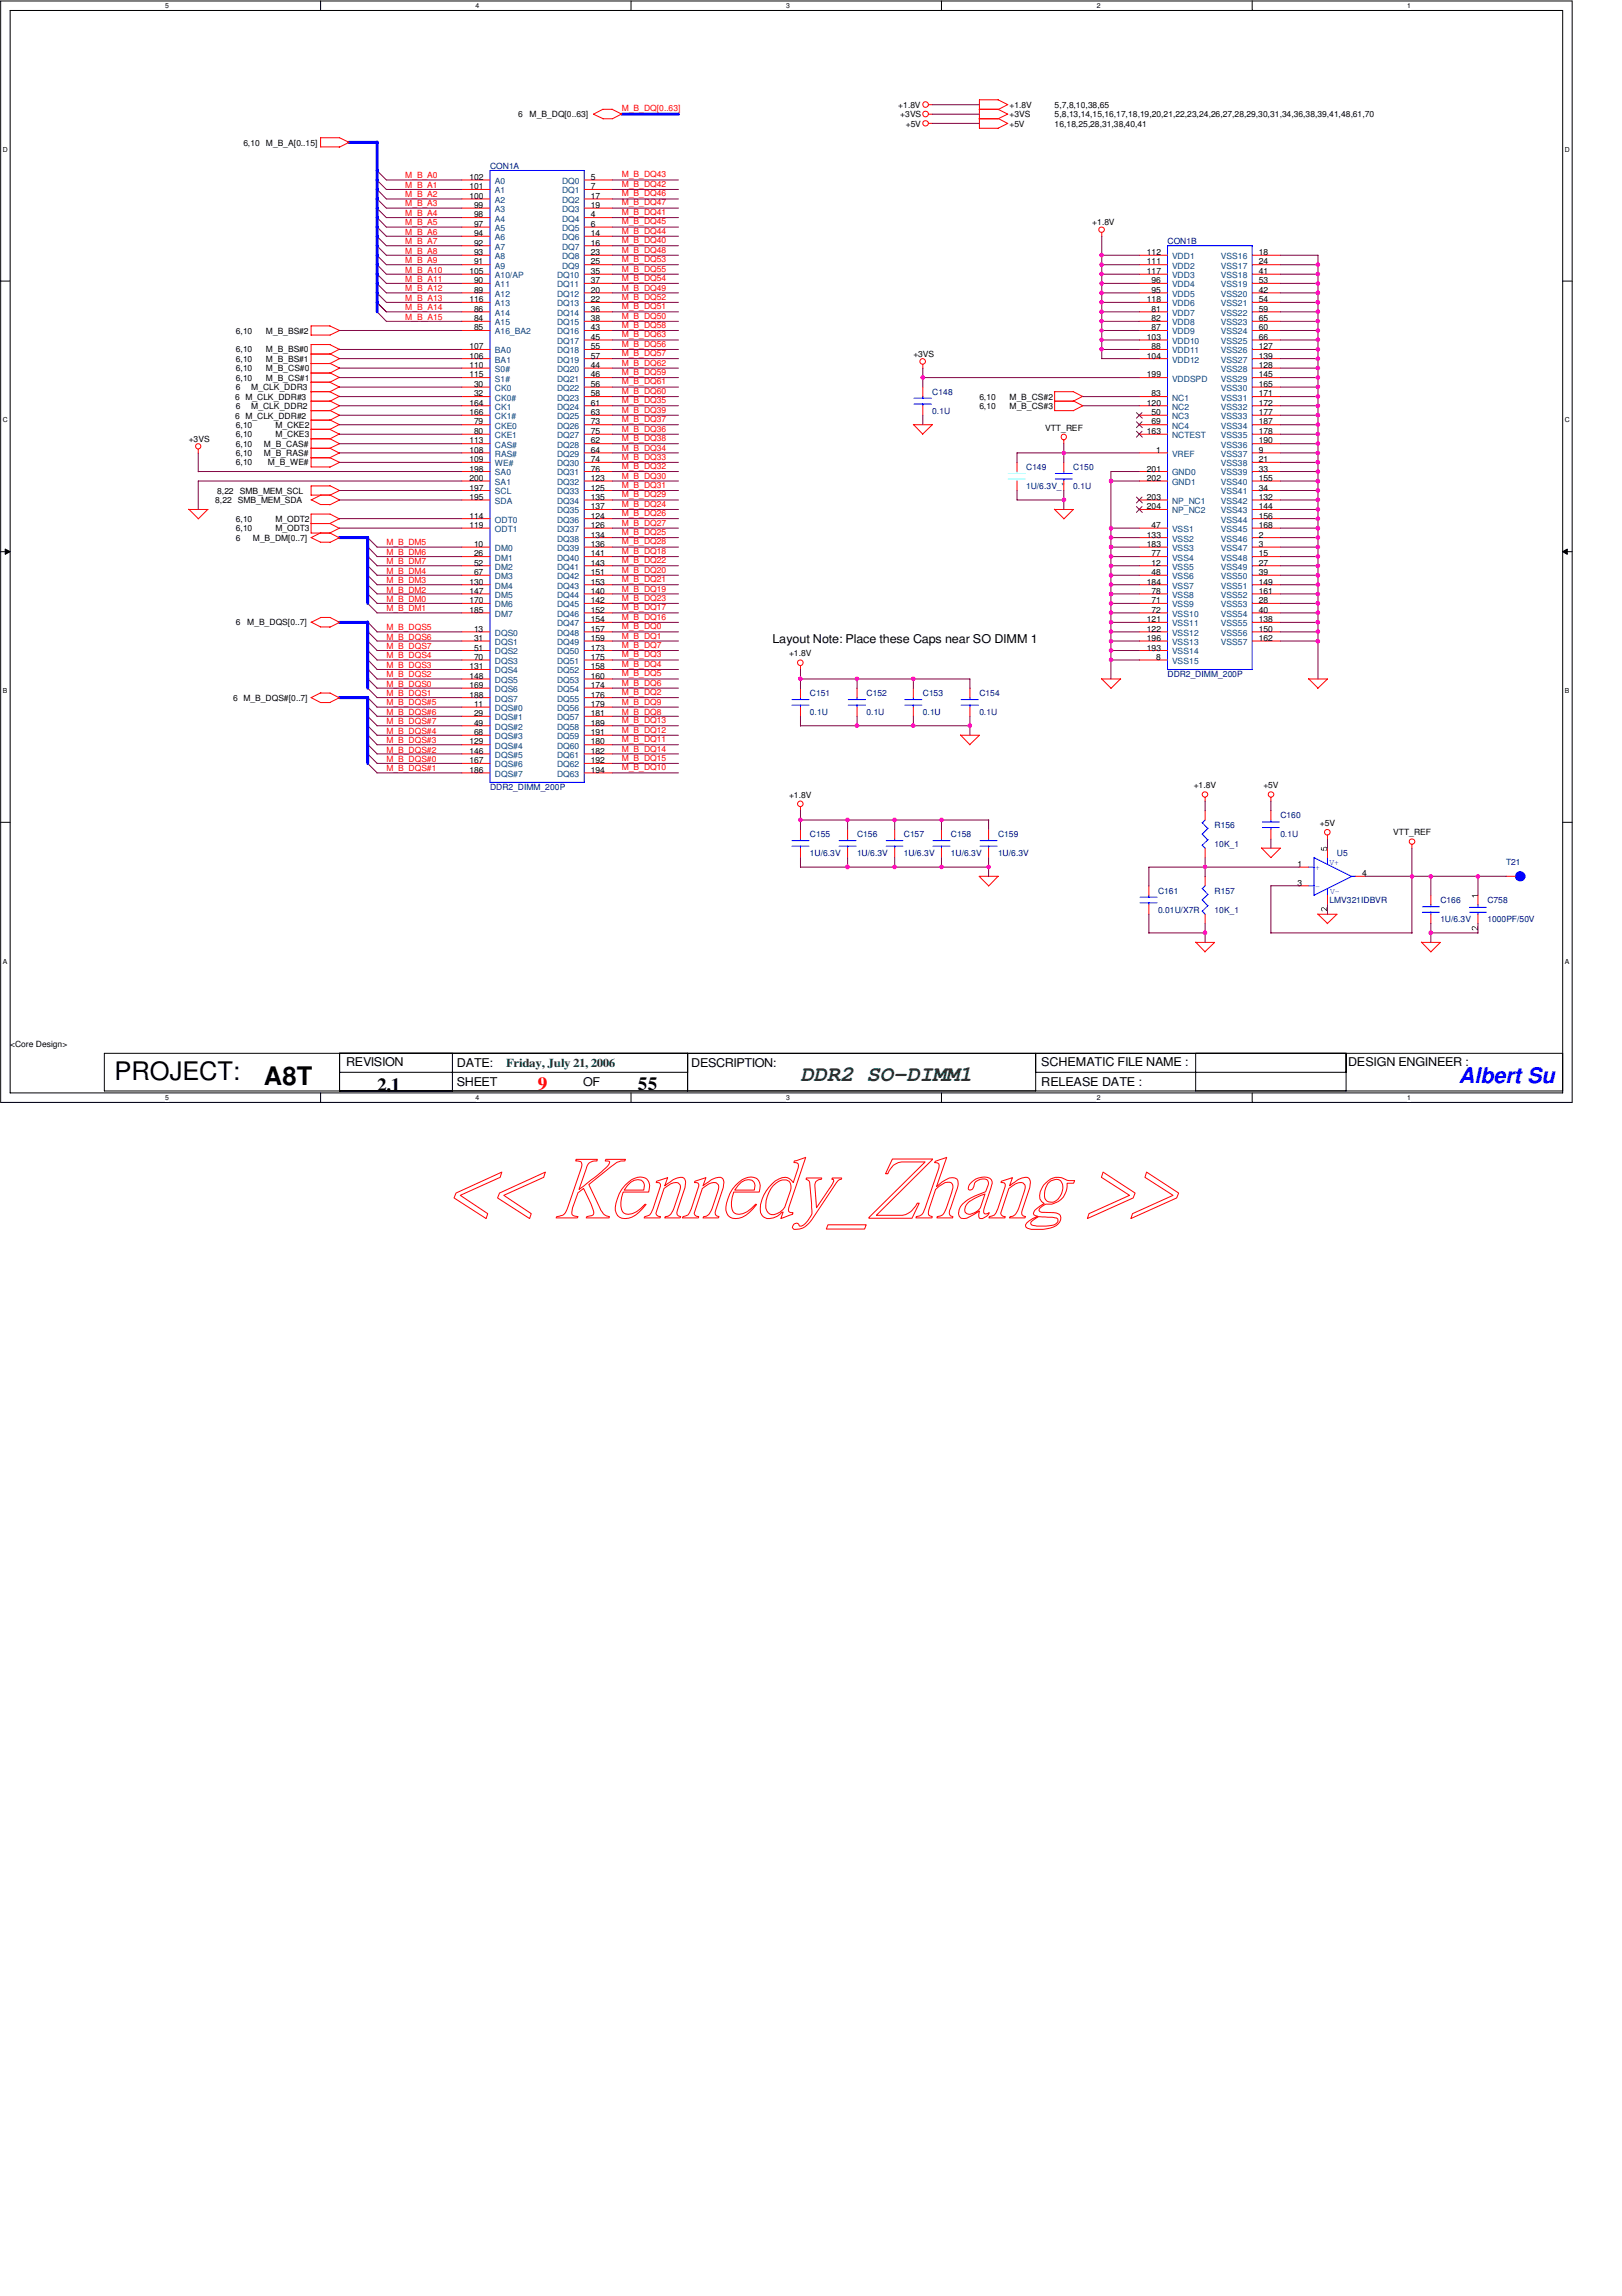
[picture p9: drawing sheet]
<svg xmlns="http://www.w3.org/2000/svg" width="210mm" height="297mm" viewBox="0 0 210 297" stroke-linecap="round" stroke-linejoin="round" font-family="sans-serif">
<defs><g id="words">
<g font-size="3.3">
<text x="14.8" y="139.7">PROJECT:</text>
<text x="34.2" y="140.3">A8T</text>
</g>
<text font-size="2.8" fill="#008000" x="103.6" y="139.9">DDR2 SO-DIMM1</text>
<text font-size="2.8" fill="#00f" x="188.8" y="140.1">Albert Su</text>
<g font-size="2.4">
<text x="48.8" y="141.2">2.1</text>
<text x="82.5" y="141.1">55</text>
</g>
<text font-size="2.4" fill="#f00" x="69.6" y="141.1">9</text>
<g font-size="1.6">
<text x="99.9" y="83.1">Layout Note: Place these Caps near SO DIMM 1</text>
<text x="44.8" y="138">REVISION</text>
<text x="134.7" y="138">SCHEMATIC FILE NAME :</text>
<text x="174.5" y="138">DESIGN ENGINEER :</text>
<text x="59.1" y="140.5">SHEET</text>
<text x="59.1" y="138">DATE:</text>
<text x="75.5" y="140.5">OF</text>
<text x="89.5" y="138">DESCRIPTION:</text>
<text x="134.7" y="140.5">RELEASE DATE :</text>
</g>
<text font-size="1.6" fill="#008000" x="65.5" y="138">Friday, July 21, 2006</text>
<g font-size="1.1">
<text x="67.1" y="15.2">6</text>
<text x="68.5" y="15.2">M_B_DQ[0..63]</text>
<text x="116.2" y="13.9">+1.8V</text>
<text x="116.5" y="15.2">+3VS</text>
<text x="117.2" y="16.4">+5V</text>
<text x="130.6" y="15.2">+3VS</text>
<text x="130.6" y="13.9">+1.8V</text>
<text x="130.6" y="16.4">+5V</text>
<text x="136.5" y="15.2">5,8,13,14,15,16,17,18,19,20,21,22,23,24,26,27,28,29,30,31,34,36,38,39,41,48,61,70</text>
<text x="136.5" y="13.9">5,7,8,10,38,65</text>
<text x="136.5" y="16.4">16,18,25,28,31,38,40,41</text>
<text x="31.5" y="18.8">6,10</text>
<text x="34.4" y="18.8">M_B_A[0..15]</text>
<text x="60.7" y="23.3">102</text>
<text x="76.5" y="23.3">5</text>
<text x="60.7" y="24.5">101</text>
<text x="60.7" y="25.7">100</text>
<text x="61.3" y="26.9">99</text>
<text x="61.3" y="28.1">98</text>
<text x="61.3" y="29.3">97</text>
<text x="76.5" y="24.5">7</text>
<text x="76.5" y="25.7">17</text>
<text x="76.5" y="26.9">19</text>
<text x="76.5" y="28.1">4</text>
<text x="76.5" y="29.3">6</text>
<text x="141.4" y="29.2">+1.8V</text>
<text x="60.7" y="35.4">105</text>
<text x="61.3" y="30.6">94</text>
<text x="61.3" y="31.8">92</text>
<text x="61.3" y="33">93</text>
<text x="61.3" y="34.2">91</text>
<text x="76.5" y="30.6">14</text>
<text x="76.5" y="31.8">16</text>
<text x="76.5" y="33">23</text>
<text x="76.5" y="34.2">25</text>
<text x="76.5" y="35.4">35</text>
<text x="148.4" y="33">112</text>
<text x="148.4" y="34.2">111</text>
<text x="148.4" y="35.4">117</text>
<text x="162.9" y="33">18</text>
<text x="162.9" y="34.2">24</text>
<text x="162.9" y="35.4">41</text>
<text x="60.7" y="39.1">116</text>
<text x="61.3" y="36.7">90</text>
<text x="61.3" y="37.9">89</text>
<text x="61.3" y="40.3">86</text>
<text x="61.3" y="41.5">84</text>
<text x="76.5" y="36.7">37</text>
<text x="76.5" y="37.9">20</text>
<text x="76.5" y="39.1">22</text>
<text x="76.5" y="40.3">36</text>
<text x="76.5" y="41.5">38</text>
<text x="148.4" y="39.1">118</text>
<text x="149" y="36.7">96</text>
<text x="149" y="37.9">95</text>
<text x="149" y="40.3">81</text>
<text x="149" y="41.5">82</text>
<text x="162.9" y="36.7">53</text>
<text x="162.9" y="37.9">42</text>
<text x="162.9" y="39.1">54</text>
<text x="162.9" y="40.3">59</text>
<text x="162.9" y="41.5">65</text>
<text x="30.5" y="43.2">6,10</text>
<text x="30.5" y="46.8">6,10</text>
<text x="30.5" y="45.6">6,10</text>
<text x="34.4" y="43.2">M_B_BS#2</text>
<text x="34.4" y="46.8">M_B_BS#1</text>
<text x="34.4" y="45.6">M_B_BS#0</text>
<text x="60.7" y="45.2">107</text>
<text x="60.7" y="46.4">106</text>
<text x="60.7" y="47.6">110</text>
<text x="61.3" y="42.8">85</text>
<text x="76.5" y="42.8">43</text>
<text x="76.5" y="43.9">45</text>
<text x="76.5" y="45.2">55</text>
<text x="76.5" y="46.4">57</text>
<text x="76.5" y="47.6">44</text>
<text x="118.2" y="46.2">+3VS</text>
<text x="148.4" y="43.9">103</text>
<text x="148.4" y="46.4">104</text>
<text x="149" y="42.8">87</text>
<text x="149" y="45.2">88</text>
<text x="162.9" y="42.8">60</text>
<text x="162.9" y="43.9">66</text>
<text x="162.9" y="45.2">127</text>
<text x="162.9" y="46.4">139</text>
<text x="162.9" y="47.6">128</text>
<text x="30.4" y="51.7">6 M_CLK_DDR#3</text>
<text x="30.5" y="48">6,10</text>
<text x="30.5" y="49.3">6,10</text>
<text x="30.5" y="52.9">6</text>
<text x="30.5" y="50.5">6</text>
<text x="32.5" y="52.9">M_CLK_DDR2</text>
<text x="32.5" y="50.5">M_CLK_DDR3</text>
<text x="34.4" y="48">M_B_CS#0</text>
<text x="34.4" y="49.3">M_B_CS#1</text>
<text x="60.7" y="48.8">115</text>
<text x="60.7" y="52.5">164</text>
<text x="60.7" y="53.7">166</text>
<text x="61.3" y="50">30</text>
<text x="61.3" y="51.3">32</text>
<text x="76.5" y="48.8">46</text>
<text x="76.5" y="50">56</text>
<text x="76.5" y="51.3">58</text>
<text x="76.5" y="52.5">61</text>
<text x="76.5" y="53.7">63</text>
<text x="126.7" y="51.7">6,10</text>
<text x="126.7" y="52.9">6,10</text>
<text x="130.6" y="51.7">M_B_CS#2</text>
<text x="130.6" y="52.9">M_B_CS#3</text>
<text x="148.4" y="48.8">199</text>
<text x="148.4" y="52.5">120</text>
<text x="149" y="51.3">83</text>
<text x="149" y="53.7">50</text>
<text x="162.9" y="48.8">145</text>
<text x="162.9" y="50">165</text>
<text x="162.9" y="51.3">171</text>
<text x="162.9" y="52.5">172</text>
<text x="162.9" y="53.7">177</text>
<text x="24.4" y="57.2">+3VS</text>
<text x="30.4" y="54.1">6 M_CLK_DDR#2</text>
<text x="30.5" y="57.8">6,10</text>
<text x="30.5" y="59">6,10</text>
<text x="30.5" y="56.6">6,10</text>
<text x="30.5" y="55.4">6,10</text>
<text x="34.2" y="57.8">M_B_CAS#</text>
<text x="34.2" y="59">M_B_RAS#</text>
<text x="35.6" y="56.6">M_CKE3</text>
<text x="35.6" y="55.4">M_CKE2</text>
<text x="60.7" y="57.4">113</text>
<text x="60.7" y="58.6">108</text>
<text x="60.7" y="59.8">109</text>
<text x="61.3" y="54.9">79</text>
<text x="61.3" y="56.1">80</text>
<text x="76.5" y="54.9">73</text>
<text x="76.5" y="56.1">75</text>
<text x="76.5" y="57.4">62</text>
<text x="76.5" y="58.6">64</text>
<text x="76.5" y="59.8">74</text>
<text x="135.3" y="55.7">VTT_REF</text>
<text x="148.4" y="56.1">163</text>
<text x="149" y="54.9">69</text>
<text x="149.6" y="58.6">1</text>
<text x="162.9" y="54.9">187</text>
<text x="162.9" y="56.1">178</text>
<text x="162.9" y="57.4">190</text>
<text x="162.9" y="58.6">9</text>
<text x="162.9" y="59.8">21</text>
<text x="27.9" y="65.1">8,22</text>
<text x="28.1" y="63.9">8,22</text>
<text x="30.5" y="60.2">6,10</text>
<text x="30.8" y="65.1">SMB_MEM_SDA</text>
<text x="31" y="63.9">SMB_MEM_SCL</text>
<text x="34.7" y="60.2">M_B_WE#</text>
<text x="60.7" y="61">198</text>
<text x="60.7" y="62.2">200</text>
<text x="60.7" y="63.5">197</text>
<text x="60.7" y="64.6">195</text>
<text x="76.5" y="61">76</text>
<text x="76.5" y="62.2">123</text>
<text x="76.5" y="63.5">125</text>
<text x="76.5" y="64.6">135</text>
<text x="76.5" y="65.9">137</text>
<text x="148.4" y="61">201</text>
<text x="148.4" y="62.2">202</text>
<text x="148.4" y="64.6">203</text>
<text x="148.4" y="65.9">204</text>
<text x="162.9" y="61">33</text>
<text x="162.9" y="62.2">155</text>
<text x="162.9" y="63.5">34</text>
<text x="162.9" y="64.6">132</text>
<text x="162.9" y="65.9">144</text>
<text x="30.5" y="70">6</text>
<text x="30.5" y="67.5">6,10</text>
<text x="30.5" y="68.7">6,10</text>
<text x="32.7" y="70">M_B_DM[0..7]</text>
<text x="35.6" y="67.5">M_ODT2</text>
<text x="35.6" y="68.7">M_ODT3</text>
<text x="60.7" y="67.1">114</text>
<text x="60.7" y="68.3">119</text>
<text x="61.3" y="70.7">10</text>
<text x="61.3" y="72">26</text>
<text x="76.5" y="67.1">124</text>
<text x="76.5" y="68.3">126</text>
<text x="76.5" y="69.6">134</text>
<text x="76.5" y="70.7">136</text>
<text x="76.5" y="72">141</text>
<text x="148.4" y="69.6">133</text>
<text x="148.4" y="70.7">183</text>
<text x="149" y="68.3">47</text>
<text x="149" y="72">77</text>
<text x="162.9" y="67.1">156</text>
<text x="162.9" y="68.3">168</text>
<text x="162.9" y="69.6">2</text>
<text x="162.9" y="70.7">3</text>
<text x="162.9" y="72">15</text>
<text x="60.7" y="75.6">130</text>
<text x="60.7" y="76.8">147</text>
<text x="61.3" y="73.2">52</text>
<text x="61.3" y="74.4">67</text>
<text x="76.5" y="73.2">143</text>
<text x="76.5" y="74.4">151</text>
<text x="76.5" y="75.6">153</text>
<text x="76.5" y="76.8">140</text>
<text x="148.4" y="75.6">184</text>
<text x="149" y="73.2">12</text>
<text x="149" y="74.4">48</text>
<text x="149" y="76.8">78</text>
<text x="162.9" y="73.2">27</text>
<text x="162.9" y="74.4">39</text>
<text x="162.9" y="75.6">149</text>
<text x="162.9" y="76.8">161</text>
<text x="30.5" y="80.9">6</text>
<text x="32" y="80.9">M_B_DQS[0..7]</text>
<text x="60.7" y="78.1">170</text>
<text x="60.7" y="79.2">185</text>
<text x="61.3" y="81.7">13</text>
<text x="61.3" y="82.9">31</text>
<text x="76.5" y="78.1">142</text>
<text x="76.5" y="79.2">152</text>
<text x="76.5" y="80.5">154</text>
<text x="76.5" y="81.7">157</text>
<text x="76.5" y="82.9">159</text>
<text x="148.4" y="80.5">121</text>
<text x="148.4" y="81.7">122</text>
<text x="148.4" y="82.9">196</text>
<text x="149" y="78.1">71</text>
<text x="149" y="79.2">72</text>
<text x="162.9" y="78.1">28</text>
<text x="162.9" y="79.2">40</text>
<text x="162.9" y="80.5">138</text>
<text x="162.9" y="81.7">150</text>
<text x="162.9" y="82.9">162</text>
<text x="60.7" y="86.6">131</text>
<text x="60.7" y="87.8">148</text>
<text x="60.7" y="89">169</text>
<text x="61.3" y="84.2">51</text>
<text x="61.3" y="85.3">70</text>
<text x="76.5" y="84.2">173</text>
<text x="76.5" y="85.3">175</text>
<text x="76.5" y="86.6">158</text>
<text x="76.5" y="87.8">160</text>
<text x="76.5" y="89">174</text>
<text x="102.1" y="84.9">+1.8V</text>
<text x="148.4" y="84.2">193</text>
<text x="149.6" y="85.3">8</text>
<text x="30.2" y="90.7">6 M_B_DQS#[0..7]</text>
<text x="60.7" y="90.3">188</text>
<text x="61.3" y="91.4">11</text>
<text x="61.3" y="92.7">29</text>
<text x="61.3" y="93.9">49</text>
<text x="61.3" y="95.1">68</text>
<text x="76.5" y="90.3">176</text>
<text x="76.5" y="91.4">179</text>
<text x="76.5" y="92.7">181</text>
<text x="76.5" y="93.9">189</text>
<text x="76.5" y="95.1">191</text>
<text x="60.7" y="96.3">129</text>
<text x="60.7" y="97.5">146</text>
<text x="60.7" y="98.8">167</text>
<text x="60.7" y="100">186</text>
<text x="76.5" y="96.3">180</text>
<text x="76.5" y="97.5">182</text>
<text x="76.5" y="98.8">192</text>
<text x="76.5" y="100">194</text>
<text x="154.5" y="102">+1.8V</text>
<text x="163.5" y="102">+5V</text>
<text x="102.1" y="103.2">+1.8V</text>
<text x="170.8" y="106.8">+5V</text>
<text x="167.9" y="112.1">1</text>
<text x="176.3" y="113.4">4</text>
<text x="180.3" y="108.1">VTT_REF</text>
<text x="167.9" y="114.6">3</text>
<text x="1.3" y="135.5">&lt;Core Design&gt;</text>
</g>
<g font-size="1.1" fill="#f00">
<text x="80.5" y="14.3">M_B_DQ[0..63]</text>
<text x="52.5" y="23.1">M_B_A0</text>
<text x="80.5" y="22.9">M_B_DQ43</text>
<text x="52.5" y="24.3">M_B_A1</text>
<text x="52.5" y="25.5">M_B_A2</text>
<text x="52.5" y="26.7">M_B_A3</text>
<text x="52.5" y="27.9">M_B_A4</text>
<text x="52.5" y="29.2">M_B_A5</text>
<text x="80.5" y="29">M_B_DQ45</text>
<text x="80.5" y="27.8">M_B_DQ41</text>
<text x="80.5" y="25.4">M_B_DQ46</text>
<text x="80.5" y="26.6">M_B_DQ47</text>
<text x="80.5" y="24.2">M_B_DQ42</text>
<text x="52.5" y="30.4">M_B_A6</text>
<text x="52.5" y="31.6">M_B_A7</text>
<text x="52.5" y="32.8">M_B_A8</text>
<text x="52.5" y="34">M_B_A9</text>
<text x="52.5" y="35.3">M_B_A10</text>
<text x="80.5" y="32.7">M_B_DQ48</text>
<text x="80.5" y="31.5">M_B_DQ40</text>
<text x="80.5" y="30.3">M_B_DQ44</text>
<text x="80.5" y="35.1">M_B_DQ55</text>
<text x="80.5" y="33.9">M_B_DQ53</text>
<text x="52.5" y="41.4">M_B_A15</text>
<text x="52.5" y="40.1">M_B_A14</text>
<text x="52.5" y="36.5">M_B_A11</text>
<text x="52.5" y="37.7">M_B_A12</text>
<text x="52.5" y="38.9">M_B_A13</text>
<text x="80.5" y="41.2">M_B_DQ50</text>
<text x="80.5" y="40">M_B_DQ51</text>
<text x="80.5" y="38.8">M_B_DQ52</text>
<text x="80.5" y="37.6">M_B_DQ49</text>
<text x="80.5" y="36.4">M_B_DQ54</text>
<text x="80.5" y="47.3">M_B_DQ62</text>
<text x="80.5" y="46.1">M_B_DQ57</text>
<text x="80.5" y="44.9">M_B_DQ56</text>
<text x="80.5" y="43.6">M_B_DQ63</text>
<text x="80.5" y="42.5">M_B_DQ58</text>
<text x="80.5" y="49.7">M_B_DQ61</text>
<text x="80.5" y="53.4">M_B_DQ39</text>
<text x="80.5" y="48.5">M_B_DQ59</text>
<text x="80.5" y="52.2">M_B_DQ35</text>
<text x="80.5" y="51">M_B_DQ60</text>
<text x="80.5" y="57.1">M_B_DQ38</text>
<text x="80.5" y="58.3">M_B_DQ34</text>
<text x="80.5" y="59.5">M_B_DQ33</text>
<text x="80.5" y="55.8">M_B_DQ36</text>
<text x="80.5" y="54.6">M_B_DQ37</text>
<text x="80.5" y="63.1">M_B_DQ31</text>
<text x="80.5" y="60.7">M_B_DQ32</text>
<text x="80.5" y="65.6">M_B_DQ24</text>
<text x="80.5" y="61.9">M_B_DQ30</text>
<text x="80.5" y="64.3">M_B_DQ29</text>
<text x="50" y="70.6">M_B_DM5</text>
<text x="50" y="71.8">M_B_DM6</text>
<text x="80.5" y="71.7">M_B_DQ18</text>
<text x="80.5" y="69.2">M_B_DQ25</text>
<text x="80.5" y="68">M_B_DQ27</text>
<text x="80.5" y="66.8">M_B_DQ26</text>
<text x="80.5" y="70.4">M_B_DQ28</text>
<text x="50" y="73">M_B_DM7</text>
<text x="50" y="77.9">M_B_DM0</text>
<text x="50" y="76.7">M_B_DM2</text>
<text x="50" y="74.2">M_B_DM4</text>
<text x="50" y="75.4">M_B_DM3</text>
<text x="80.5" y="75.3">M_B_DQ21</text>
<text x="80.5" y="74.1">M_B_DQ20</text>
<text x="80.5" y="72.9">M_B_DQ22</text>
<text x="80.5" y="77.7">M_B_DQ23</text>
<text x="80.5" y="76.5">M_B_DQ19</text>
<text x="50" y="82.8">M_B_DQS6</text>
<text x="50" y="81.5">M_B_DQS5</text>
<text x="50" y="79.1">M_B_DM1</text>
<text x="50" y="83.9">M_B_DQS7</text>
<text x="80.5" y="83.8">M_B_DQ7</text>
<text x="80.5" y="80.2">M_B_DQ16</text>
<text x="80.5" y="82.6">M_B_DQ1</text>
<text x="80.5" y="79">M_B_DQ17</text>
<text x="80.5" y="81.4">M_B_DQ0</text>
<text x="50" y="87.6">M_B_DQS2</text>
<text x="50" y="88.9">M_B_DQS0</text>
<text x="50" y="86.4">M_B_DQS3</text>
<text x="50" y="85.2">M_B_DQS4</text>
<text x="80.5" y="88.7">M_B_DQ6</text>
<text x="80.5" y="85">M_B_DQ3</text>
<text x="80.5" y="86.3">M_B_DQ4</text>
<text x="80.5" y="87.5">M_B_DQ5</text>
<text x="80.5" y="89.9">M_B_DQ2</text>
<text x="50" y="90">M_B_DQS1</text>
<text x="50" y="94.9">M_B_DQS#4</text>
<text x="50" y="93.7">M_B_DQS#7</text>
<text x="50" y="92.5">M_B_DQS#6</text>
<text x="50" y="91.3">M_B_DQS#5</text>
<text x="80.5" y="93.6">M_B_DQ13</text>
<text x="80.5" y="92.5">M_B_DQ8</text>
<text x="80.5" y="94.8">M_B_DQ12</text>
<text x="80.5" y="91.3">M_B_DQ9</text>
<text x="50" y="99.8">M_B_DQS#1</text>
<text x="50" y="98.6">M_B_DQS#0</text>
<text x="50" y="97.4">M_B_DQS#2</text>
<text x="50" y="96.1">M_B_DQS#3</text>
<text x="80.5" y="97.2">M_B_DQ14</text>
<text x="80.5" y="98.5">M_B_DQ15</text>
<text x="80.5" y="96">M_B_DQ11</text>
<text x="80.5" y="99.7">M_B_DQ10</text>
</g>
<g font-size="1.1" fill="#000080">
<text x="63.4" y="21.9">CON1A</text>
<text x="151.1" y="31.6">CON1B</text>
<text x="120.6" y="51.1">C148</text>
<text x="120.6" y="53.5">0.1U</text>
<text x="132.8" y="60.8">C149</text>
<text x="132.8" y="63.2">1U/6.3V_*</text>
<text x="138.9" y="60.8">C150</text>
<text x="138.9" y="63.2">0.1U</text>
<text x="151.1" y="87.6">DDR2_DIMM_200P</text>
<text x="104.8" y="90">C151</text>
<text x="104.8" y="92.5">0.1U</text>
<text x="112.1" y="90">C152</text>
<text x="112.1" y="92.5">0.1U</text>
<text x="119.4" y="90">C153</text>
<text x="119.4" y="92.5">0.1U</text>
<text x="126.7" y="90">C154</text>
<text x="126.7" y="92.5">0.1U</text>
<text x="63.4" y="102.2">DDR2_DIMM_200P</text>
<text x="157.2" y="107.1">R156</text>
<text x="165.7" y="105.9">C160</text>
<text x="104.8" y="108.3">C155</text>
<text x="104.8" y="110.7">1U/6.3V</text>
<text x="110.9" y="108.3">C156</text>
<text x="110.9" y="110.7">1U/6.3V</text>
<text x="117" y="108.3">C157</text>
<text x="117" y="110.7">1U/6.3V</text>
<text x="123.1" y="108.3">C158</text>
<text x="123.1" y="110.7">1U/6.3V</text>
<text x="129.2" y="108.3">C159</text>
<text x="129.2" y="110.7">1U/6.3V</text>
<text x="157.2" y="109.5">10K_1</text>
<text x="165.7" y="108.3">0.1U</text>
<text x="173" y="110.7">U5</text>
<text x="194.9" y="112">T21</text>
<text x="149.9" y="115.6">C161</text>
<text x="149.9" y="118.1">0.01U/X7R</text>
<text x="157.2" y="115.6">R157</text>
<text x="157.2" y="118.1">10K_1</text>
<text x="172" y="116.8">LMV321IDBVR</text>
<text x="186.4" y="116.8">C166</text>
<text x="186.4" y="119.3">1U/6.3V</text>
<text x="192.5" y="116.8">C758</text>
<text x="192.5" y="119.3">1000PF/50V</text>
</g>
<g font-size="1.1" fill="#004080">
<text x="64.1" y="23.8">A0</text>
<text x="72.7" y="23.8">DQ0</text>
<text x="64.1" y="25">A1</text>
<text x="64.1" y="26.2">A2</text>
<text x="64.1" y="27.4">A3</text>
<text x="64.1" y="28.7">A4</text>
<text x="64.1" y="29.9">A5</text>
<text x="72.7" y="25">DQ1</text>
<text x="72.7" y="26.2">DQ2</text>
<text x="72.7" y="27.4">DQ3</text>
<text x="72.7" y="28.7">DQ4</text>
<text x="72.7" y="29.9">DQ5</text>
<text x="64.1" y="31.1">A6</text>
<text x="64.1" y="32.3">A7</text>
<text x="64.1" y="33.5">A8</text>
<text x="64.1" y="34.8">A9</text>
<text x="64.1" y="36">A10/AP</text>
<text x="72.1" y="36">DQ10</text>
<text x="72.7" y="31.1">DQ6</text>
<text x="72.7" y="32.3">DQ7</text>
<text x="72.7" y="33.5">DQ8</text>
<text x="72.7" y="34.8">DQ9</text>
<text x="151.7" y="33.5">VDD1</text>
<text x="151.7" y="34.8">VDD2</text>
<text x="151.7" y="36">VDD3</text>
<text x="158" y="33.5">VSS16</text>
<text x="158" y="34.8">VSS17</text>
<text x="158" y="36">VSS18</text>
<text x="64.1" y="37.2">A11</text>
<text x="64.1" y="38.4">A12</text>
<text x="64.1" y="39.6">A13</text>
<text x="64.1" y="40.9">A14</text>
<text x="72.1" y="37.2">DQ11</text>
<text x="72.1" y="38.4">DQ12</text>
<text x="72.1" y="39.6">DQ13</text>
<text x="72.1" y="40.9">DQ14</text>
<text x="151.7" y="37.2">VDD4</text>
<text x="151.7" y="38.4">VDD5</text>
<text x="151.7" y="39.6">VDD6</text>
<text x="151.7" y="40.9">VDD7</text>
<text x="158" y="37.2">VSS19</text>
<text x="158" y="38.4">VSS20</text>
<text x="158" y="39.6">VSS21</text>
<text x="158" y="40.9">VSS22</text>
<text x="64.1" y="42.1">A15</text>
<text x="64.1" y="45.7">BA0</text>
<text x="64.1" y="46.9">BA1</text>
<text x="64.1" y="43.3">A16_BA2</text>
<text x="72.1" y="42.1">DQ15</text>
<text x="72.1" y="43.3">DQ16</text>
<text x="72.1" y="44.5">DQ17</text>
<text x="72.1" y="45.7">DQ18</text>
<text x="72.1" y="46.9">DQ19</text>
<text x="151.7" y="42.1">VDD8</text>
<text x="151.7" y="43.3">VDD9</text>
<text x="151.7" y="44.5">VDD10</text>
<text x="151.7" y="45.7">VDD11</text>
<text x="151.7" y="46.9">VDD12</text>
<text x="158" y="42.1">VSS23</text>
<text x="158" y="43.3">VSS24</text>
<text x="158" y="44.5">VSS25</text>
<text x="158" y="45.7">VSS26</text>
<text x="158" y="46.9">VSS27</text>
<text x="64.1" y="48.1">S0#</text>
<text x="64.1" y="49.4">S1#</text>
<text x="64.1" y="50.6">CK0</text>
<text x="64.1" y="51.8">CK0#</text>
<text x="64.1" y="53">CK1</text>
<text x="72.1" y="48.1">DQ20</text>
<text x="72.1" y="49.4">DQ21</text>
<text x="72.1" y="50.6">DQ22</text>
<text x="72.1" y="51.8">DQ23</text>
<text x="72.1" y="53">DQ24</text>
<text x="151.7" y="49.4">VDDSPD</text>
<text x="151.7" y="51.8">NC1</text>
<text x="151.7" y="53">NC2</text>
<text x="158" y="48.1">VSS28</text>
<text x="158" y="49.4">VSS29</text>
<text x="158" y="50.6">VSS30</text>
<text x="158" y="51.8">VSS31</text>
<text x="158" y="53">VSS32</text>
<text x="64.1" y="54.2">CK1#</text>
<text x="64.1" y="55.5">CKE0</text>
<text x="64.1" y="56.7">CKE1</text>
<text x="64.1" y="57.9">CAS#</text>
<text x="64.1" y="59.1">RAS#</text>
<text x="72.1" y="54.2">DQ25</text>
<text x="72.1" y="55.5">DQ26</text>
<text x="72.1" y="56.7">DQ27</text>
<text x="72.1" y="57.9">DQ28</text>
<text x="72.1" y="59.1">DQ29</text>
<text x="151.7" y="54.2">NC3</text>
<text x="151.7" y="55.5">NC4</text>
<text x="151.7" y="56.7">NCTEST</text>
<text x="151.7" y="59.1">VREF</text>
<text x="158" y="54.2">VSS33</text>
<text x="158" y="55.5">VSS34</text>
<text x="158" y="56.7">VSS35</text>
<text x="158" y="57.9">VSS36</text>
<text x="158" y="59.1">VSS37</text>
<text x="64.1" y="60.3">WE#</text>
<text x="64.1" y="61.5">SA0</text>
<text x="64.1" y="62.7">SA1</text>
<text x="64.1" y="64">SCL</text>
<text x="64.1" y="65.2">SDA</text>
<text x="72.1" y="60.3">DQ30</text>
<text x="72.1" y="61.5">DQ31</text>
<text x="72.1" y="62.7">DQ32</text>
<text x="72.1" y="64">DQ33</text>
<text x="72.1" y="65.2">DQ34</text>
<text x="151.7" y="61.5">GND0</text>
<text x="151.7" y="62.7">GND1</text>
<text x="151.7" y="65.2">NP_NC1</text>
<text x="158" y="60.3">VSS38</text>
<text x="158" y="61.5">VSS39</text>
<text x="158" y="62.7">VSS40</text>
<text x="158" y="64">VSS41</text>
<text x="158" y="65.2">VSS42</text>
<text x="64.1" y="67.6">ODT0</text>
<text x="64.1" y="68.8">ODT1</text>
<text x="64.1" y="71.3">DM0</text>
<text x="72.1" y="66.4">DQ35</text>
<text x="72.1" y="67.6">DQ36</text>
<text x="72.1" y="68.8">DQ37</text>
<text x="72.1" y="70.1">DQ38</text>
<text x="72.1" y="71.3">DQ39</text>
<text x="151.7" y="68.8">VSS1</text>
<text x="151.7" y="70.1">VSS2</text>
<text x="151.7" y="71.3">VSS3</text>
<text x="151.7" y="66.4">NP_NC2</text>
<text x="158" y="66.4">VSS43</text>
<text x="158" y="67.6">VSS44</text>
<text x="158" y="68.8">VSS45</text>
<text x="158" y="70.1">VSS46</text>
<text x="158" y="71.3">VSS47</text>
<text x="64.1" y="72.5">DM1</text>
<text x="64.1" y="73.7">DM2</text>
<text x="64.1" y="74.9">DM3</text>
<text x="64.1" y="76.2">DM4</text>
<text x="64.1" y="77.3">DM5</text>
<text x="72.1" y="72.5">DQ40</text>
<text x="72.1" y="73.7">DQ41</text>
<text x="72.1" y="74.9">DQ42</text>
<text x="72.1" y="76.2">DQ43</text>
<text x="72.1" y="77.3">DQ44</text>
<text x="151.7" y="72.5">VSS4</text>
<text x="151.7" y="73.7">VSS5</text>
<text x="151.7" y="74.9">VSS6</text>
<text x="151.7" y="76.2">VSS7</text>
<text x="151.7" y="77.3">VSS8</text>
<text x="158" y="72.5">VSS48</text>
<text x="158" y="73.7">VSS49</text>
<text x="158" y="74.9">VSS50</text>
<text x="158" y="76.2">VSS51</text>
<text x="158" y="77.3">VSS52</text>
<text x="64.1" y="78.6">DM6</text>
<text x="64.1" y="79.8">DM7</text>
<text x="64.1" y="82.3">DQS0</text>
<text x="64.1" y="83.4">DQS1</text>
<text x="72.1" y="78.6">DQ45</text>
<text x="72.1" y="79.8">DQ46</text>
<text x="72.1" y="81">DQ47</text>
<text x="72.1" y="82.3">DQ48</text>
<text x="72.1" y="83.4">DQ49</text>
<text x="151.7" y="78.6">VSS9</text>
<text x="151.7" y="79.8">VSS10</text>
<text x="151.7" y="81">VSS11</text>
<text x="151.7" y="82.3">VSS12</text>
<text x="151.7" y="83.4">VSS13</text>
<text x="158" y="78.6">VSS53</text>
<text x="158" y="79.8">VSS54</text>
<text x="158" y="81">VSS55</text>
<text x="158" y="82.3">VSS56</text>
<text x="158" y="83.4">VSS57</text>
<text x="64.1" y="84.7">DQS2</text>
<text x="64.1" y="85.9">DQS3</text>
<text x="64.1" y="87.1">DQS4</text>
<text x="64.1" y="88.3">DQS5</text>
<text x="64.1" y="89.5">DQS6</text>
<text x="72.1" y="84.7">DQ50</text>
<text x="72.1" y="85.9">DQ51</text>
<text x="72.1" y="87.1">DQ52</text>
<text x="72.1" y="88.3">DQ53</text>
<text x="72.1" y="89.5">DQ54</text>
<text x="151.7" y="84.7">VSS14</text>
<text x="151.7" y="85.9">VSS15</text>
<text x="64.1" y="90.8">DQS7</text>
<text x="64.1" y="92">DQS#0</text>
<text x="64.1" y="93.2">DQS#1</text>
<text x="64.1" y="94.4">DQS#2</text>
<text x="64.1" y="95.6">DQS#3</text>
<text x="72.1" y="90.8">DQ55</text>
<text x="72.1" y="92">DQ56</text>
<text x="72.1" y="93.2">DQ57</text>
<text x="72.1" y="94.4">DQ58</text>
<text x="72.1" y="95.6">DQ59</text>
<text x="64.1" y="96.9">DQS#4</text>
<text x="64.1" y="98">DQS#5</text>
<text x="64.1" y="99.3">DQS#6</text>
<text x="64.1" y="100.5">DQS#7</text>
<text x="72.1" y="96.9">DQ60</text>
<text x="72.1" y="98">DQ61</text>
<text x="72.1" y="99.3">DQ62</text>
<text x="72.1" y="100.5">DQ63</text>
</g>
<g font-size="1.1" fill="#00f">
<text x="170.2" y="112.6">+</text>
<text x="172" y="111.8">V+</text>
<text x="170.2" y="115">-</text>
<text x="172.1" y="115.7">V-</text>
</g>
<g font-size=".9">
<text x="21.4" y="1">5</text>
<text x="61.6" y="1">4</text>
<text x="101.7" y="1">3</text>
<text x="141.9" y="1">2</text>
<text x="182.1" y="1">1</text>
<text x=".4" y="19.6">D</text>
<text x="202.5" y="19.6">D</text>
<text x=".4" y="54.7">C</text>
<text x="202.5" y="54.7">C</text>
<text x=".4" y="89.7">B</text>
<text x="202.5" y="89.7">B</text>
<text x=".4" y="124.7">A</text>
<text x="202.5" y="124.7">A</text>
<text x="21.4" y="142.3">5</text>
<text x="61.6" y="142.3">4</text>
<text x="101.7" y="142.3">3</text>
<text x="141.9" y="142.3">2</text>
<text x="182.1" y="142.3">1</text>
</g>
</g></defs>
<path d="M.1 .1h203.4v142.5h-203.4zM1.3 1.4h200.9v140h-200.9z" fill="none" stroke="#000" stroke-width=".13"/>
<g fill="#fff">
<path d="M21.4 .3h.5v.9h-.5z"/>
<path d="M21.4 141.5h.5v1h-.5z"/>
</g>
<path d="M41.5 .1v1.3M41.5 141.4v1.2" fill="none" stroke="#000" stroke-width=".13"/>
<g fill="#fff">
<path d="M61.6 .3h.5v.9h-.5z"/>
<path d="M61.6 141.5h.5v1h-.5z"/>
</g>
<path d="M81.7 .1v1.3M81.7 141.4v1.2" fill="none" stroke="#000" stroke-width=".13"/>
<g fill="#fff">
<path d="M101.7 .3h.5v.9h-.5z"/>
<path d="M101.7 141.5h.5v1h-.5z"/>
</g>
<path d="M121.8 .1v1.3M121.8 141.4v1.2" fill="none" stroke="#000" stroke-width=".13"/>
<g fill="#fff">
<path d="M141.9 .3h.5v.9h-.5z"/>
<path d="M141.9 141.5h.5v1h-.5z"/>
</g>
<path d="M162.1 .1v1.3M162.1 141.4v1.2" fill="none" stroke="#000" stroke-width=".13"/>
<g fill="#fff">
<path d="M182.1 .3h.5v.9h-.5z"/>
<path d="M182.1 141.5h.5v1h-.5z"/>
<path d="M.4 18.8h.6v1.1h-.6z"/>
<path d="M202.5 18.8h.7v1.1h-.7z"/>
<path d="M.4 53.8h.6v1.1h-.6z"/>
<path d="M202.5 53.8h.7v1.1h-.7z"/>
</g>
<path d="M.1 36.4h1.2M202.2 36.4h1.3" fill="none" stroke="#000" stroke-width=".13"/>
<g fill="#fff">
<path d="M.4 88.9h.6v1h-.6z"/>
<path d="M202.5 88.9h.6v1h-.6z"/>
</g>
<path d="M.1 71.4h1.2M.7 71l.6 .4-.6 .3zM202.2 71.4l.6-.4v.7zM202.2 71.4h1.3" fill="none" stroke="#000" stroke-width=".13"/>
<path d="M.7 71l.6 .4-.6 .3zM202.2 71.4l.6-.4v.7z" fill="#000"/>
<g fill="#fff">
<path d="M.4 123.9h.6v1h-.6z"/>
<path d="M202.5 123.9h.6v1h-.6z"/>
</g>
<path d="M.1 106.4h1.2M202.2 106.4h1.3M13.5 136.3h188.7v4.8h-188.7zM43.9 136.3v4.8M43.9 138.7h45.1M58.5 136.3v4.8M89 136.3v4.8M134 138.7h40.2M134 136.3v4.8M154.7 136.3v4.8M174.2 136.3v4.8" fill="none" stroke="#000" stroke-width=".13"/>
<g fill="none" stroke="#f00" stroke-width=".13">
<path d="M120.1 13.5h.5M120.1 14.8h.5M120.1 16h.5M142.6 30.1v.5M25.7 58.1v.5M118.2 54.9h2.4l-1.2 1.3M118.2 54.9l1.2 1.3M119.4 47.2v.5M137.7 56.9v.5M24.4 65.9h2.5M24.4 65.9l1.3 1.2M26.9 65.9l-1.2 1.2"/>
<path d="M136.4 65.9l1.3 1.2M136.5 65.9h2.4M138.9 65.9l-1.2 1.2M103.6 86.1v.5M124.3 95.1h2.4l-1.2 1.3M124.3 95.1l1.2 1.3M142.5 87.8l1.3 1.2M142.6 87.8h2.4M145 87.8l-1.2 1.3M169.3 87.8h2.5l-1.3 1.3M169.3 87.8l1.3 1.2M103.6 104.4v.5"/>
<path d="M126.7 113.4l1.2 1.2M126.7 113.4h2.5M129.2 113.4l-1.3 1.2M156 103.2v.5M163.2 109.7l1.3 1.3 1.2-1.3h-2.4M164.5 103.2v.5M170.5 118.2l1.3 1.3M170.6 118.3h2.4l-1.3 1.2M171.8 108v.5M182.7 109.2v.5M154.7 121.9h2.5l-1.3 1.2M154.7 121.9l1.3 1.2"/>
<path d="M183.9 121.9l1.3 1.2 1.2-1.2h-2.5"/>
<circle cx="119.8" cy="14.7" r=".37"/>
<circle cx="119.8" cy="13.5" r=".37"/>
<circle cx="119.8" cy="16" r=".36"/>
<circle cx="142.6" cy="29.7" r=".36"/>
<circle cx="25.6" cy="57.7" r=".34"/>
<circle cx="119.4" cy="46.8" r=".36"/>
<circle cx="137.7" cy="56.5" r=".35"/>
<circle cx="103.6" cy="85.7" r=".36"/>
<circle cx="103.6" cy="104" r=".36"/>
<circle cx="155.9" cy="102.8" r=".35"/>
<circle cx="164.5" cy="102.8" r=".36"/>
<circle cx="171.8" cy="107.7" r=".36"/>
<circle cx="182.7" cy="108.9" r=".36"/>
</g>
<circle cx="196.7" cy="113.4" r=".61" fill="#00f"/>
<g fill="none" stroke="#00f" stroke-width=".13">
<path d="M63.4 22.1h12.2v79.1h-12.2zM151.1 31.8h11v54.8h-11zM118.3 51.5h2.2M118.3 52.3h2.2M119.4 51.3v.2M119.4 52.2v.3M136.6 61.3h2.2M136.6 62h2.2M137.7 61v.3M137.7 62v.2M102.5 90.5h2.2M102.5 91.2h2.2"/>
<path d="M103.6 90.3v.2M103.6 91.2v.3M109.8 90.5h2.2M109.8 91.2h2.2M110.9 90.3v.2M110.9 91.2v.3M117.1 90.5h2.2M117.1 91.2h2.2M118.2 90.3v.2M118.2 91.2v.3M124.4 90.5h2.2M124.4 91.2h2.2"/>
<path d="M125.5 90.3v.2M125.5 91.2v.3M102.5 108.8h2.2M102.5 109.5h2.2M103.6 108.5v.3M103.6 109.5v.2M108.6 108.8h2.2M108.6 109.5h2.2M109.7 108.5v.3M109.7 109.5v.2M114.7 108.8h2.1M114.7 109.5h2.1"/>
<path d="M115.8 108.5v.3M115.8 109.5v.2M120.7 108.8h2.2M120.7 109.5h2.2M121.8 108.5v.3M121.8 109.5v.2M126.8 108.8h2.2M126.8 109.5h2.2M127.9 108.5v.3M127.9 109.5v.2M147.5 116.1h2.2M147.5 116.8h2.2"/>
<path d="M148.7 115.8v.3M148.7 116.8v.3M155.6 106.4l.7 .8M155.6 117.9l.4 .4M155.6 114.9l.7 .8M156 106.1l-.4 .4M156 114.6l-.4 .4M156.3 108.6l-.7 .7 .4 .4M156.3 107.1l-.7 .8 .7 .8M156.3 117.1l-.7 .8M156.3 115.7l-.7 .7 .7 .8M163.4 106.3h2.2"/>
<path d="M163.4 107.1h2.2M164.5 106.1v.2M164.5 107.1v.2M169.3 112.2h.8M169.3 114.6h.8M170.1 111l4.9 2.4M170.1 110.9v4.9l4.9-2.4h.4M171.8 110.9v.9M171.8 115v.8M184.1 117.3h2.2M184.1 118h2.2M185.2 117v.3"/>
<path d="M185.2 118v.3M190.2 118h2.2M190.2 117.4h2.2M191.3 117v.4M191.3 118v.3"/>
<circle cx="196.7" cy="113.4" r=".61"/>
</g>
<g fill="none" stroke="#f00" stroke-width=".13">
<path d="M41.5 17.8h2.4l1.3 .6-1.3 .6M41.5 17.8v1.2h2.4M79.2 14.1l1.3 .7M79.2 14.1h-1.2l-1.2 .7 1.3 .6M80.5 14.7l-1.3 .7h-1.2M126.7 14.1h2.5M129.2 14.1l1.2 .7M129.2 12.9l1.2 .6M129.2 15.3l1.2 .7M129.2 12.9h-2.5v3.7h2.5M130.4 14.8l-1.2 .6h-2.5M130.4 13.5l-1.2 .7"/>
<path d="M130.4 16l-1.2 .6M59.8 23.3h3.6M59.8 24.5h3.6M59.8 25.7h3.6M59.8 26.9h3.6M59.8 28.2h3.6M59.8 29.4h3.6M59.8 30.6h3.6M59.8 31.8h3.6M59.8 33h3.6M59.8 34.2h3.6M59.8 35.5h3.6"/>
<path d="M59.8 36.7h3.6M59.8 37.9h3.6M59.8 39.1h3.6M75.6 23.3h3.6M75.6 24.5h3.6M75.6 25.7h3.6M75.6 26.9h3.6M75.6 28.2h3.6M75.6 29.4h3.6M75.6 30.6h3.6M75.6 31.8h3.6M75.6 33h3.6"/>
<path d="M75.6 34.2h3.6M75.6 35.5h3.6M75.6 36.7h3.6M75.6 37.9h3.6M75.6 39.1h3.6M147.4 33h3.7M147.4 34.2h3.7M147.4 35.5h3.7M147.4 36.7h3.7M147.4 37.9h3.7M147.4 39.1h3.7M162.1 33h3.6"/>
<path d="M162.1 34.2h3.6M162.1 35.5h3.6M162.1 36.7h3.6M162.1 37.9h3.6M162.1 39.1h3.6M40.3 56.8h2.4M40.3 58h2.4l1.2 .6M40.3 59.2h2.4l1.2 .6-1.2 .7M42.7 47l1.2 .6-1.2 .7h-2.4M42.7 45.8l1.2 .6-1.2 .6h-2.4M42.7 48.2l1.2 .7M42.7 55.5l1.2 .7"/>
<path d="M42.7 54.3l1.2 .6M42.7 53.1l1.2 .6-1.2 .7h-2.4M42.7 42.2l1.2 .6-1.2 .5h-2.4M42.7 44.6l1.2 .6M42.7 51.9l1.2 .6-1.2 .6h-2.4M42.7 50.7l1.2 .6M42.7 49.4l1.2 .7M42.7 56.8l1.2 .6-1.2 .6M42.7 42.2h-2.4v1.2M42.7 44.6h-2.4v15.8h2.4M43.9 58.6l-1.2 .6M43.9 48.8l-1.2 .6h-2.4"/>
<path d="M43.9 56.1l-1.2 .7M43.9 54.9l-1.2 .6h-2.4M43.9 45.2l-1.2 .6h-2.4M43.9 51.3l-1.2 .6h-2.4M43.9 50l-1.2 .7h-2.4M59.8 40.3h3.6M59.8 41.6h3.6M59.8 45.2h3.6M59.8 46.4h3.6M59.8 47.6h3.6M59.8 48.9h3.6M59.8 50.1h3.6"/>
<path d="M59.8 51.3h3.6M59.8 52.5h3.6M59.8 53.7h3.6M59.8 54.9h3.6M59.8 56.2h3.6M59.8 57.4h3.6M59.8 58.6h3.6M59.8 59.8h3.6M59.8 42.8h3.6M75.6 40.3h3.6M75.6 41.6h3.6M75.6 45.2h3.6"/>
<path d="M75.6 46.4h3.6M75.6 47.6h3.6M75.6 48.9h3.6M75.6 50.1h3.6M75.6 51.3h3.6M75.6 52.5h3.6M75.6 53.7h3.6M75.6 54.9h3.6M75.6 56.2h3.6M75.6 57.4h3.6M75.6 58.6h3.6M75.6 59.8h3.6"/>
<path d="M75.6 42.8h3.6M75.6 44h3.6M119.4 50.1v1.2M119.4 52.5v1.2M131.6 59.8v1.2M136.4 51.9h2.5M136.4 50.7h2.5l1.2 .6M136.5 50.7v2.4h2.4M137.7 59.8v1.2M138.9 51.9l1.2 .6-1.2 .6M140.1 51.3l-1.2 .6M147.4 40.3h3.7"/>
<path d="M147.4 41.6h3.7M147.4 45.2h3.7M147.4 46.4h3.7M147.4 48.9h3.7M147.4 51.3h3.7M147.4 52.5h3.7M147.4 53.7h3.7M147.4 54.9h3.7M147.4 56.2h3.7M147.4 58.6h3.7M147.4 42.8h3.7M147.4 44h3.7"/>
<path d="M162.1 40.3h3.6M162.1 41.6h3.6M162.1 45.2h3.6M162.1 46.4h3.6M162.1 47.6h3.6M162.1 48.9h3.6M162.1 50.1h3.6M162.1 51.3h3.6M162.1 52.5h3.6M162.1 53.7h3.6M162.1 54.9h3.6M162.1 56.2h3.6"/>
<path d="M162.1 57.4h3.6M162.1 58.6h3.6M162.1 59.8h3.6M162.1 42.8h3.6M162.1 44h3.6M40.3 64.1h2.4M40.3 64.6l1.2 .7h1.2M40.3 67.7h2.4l1.2 .7M41.5 79.9h1.2l1.2 .6-1.2 .7M41.5 64.1l-1.2 .6M41.5 68.9l-1.2 .7 1.2 .5h1.2M41.5 79.9l-1.2 .6"/>
<path d="M42.7 62.8l1.2 .7-1.2 .6M42.7 64.1l1.2 .6-1.2 .6M42.7 62.9h-2.4v1.2M43.9 67.1l-1.2-.6h-2.4v2.5h2.4l1.2 .6M43.9 69.6l-1.2 .6M43.9 67.1l-1.2 .6M43.9 68.3l-1.2 .7M59.8 61h3.6M59.8 62.2h3.6M59.8 63.5h3.6M59.8 64.7h3.6M59.8 67.1h3.6"/>
<path d="M59.8 68.3h3.6M59.8 70.8h3.6M59.8 72h3.6M59.8 73.2h3.6M59.8 74.4h3.6M59.8 75.6h3.6M59.8 76.8h3.6M59.8 78.1h3.6M59.8 79.3h3.6M75.6 61h3.6M75.6 62.2h3.6M75.6 63.5h3.6"/>
<path d="M75.6 64.7h3.6M75.6 67.1h3.6M75.6 68.3h3.6M75.6 70.8h3.6M75.6 72h3.6M75.6 73.2h3.6M75.6 74.4h3.6M75.6 75.6h3.6M75.6 76.8h3.6M75.6 78.1h3.6M75.6 79.3h3.6M75.6 65.9h3.6"/>
<path d="M75.6 69.6h3.6M131.6 62.2v1.3M137.7 62.2v1.3M147.4 61h3.7M147.4 62.2h3.7M147.4 64.7h3.7M147.4 68.3h3.7M147.4 70.8h3.7M147.4 72h3.7M147.4 73.2h3.7M147.4 74.4h3.7M147.4 75.6h3.7"/>
<path d="M147.4 76.8h3.7M147.4 78.1h3.7M147.4 79.3h3.7M147.4 65.9h3.7M147.4 69.6h3.7M162.1 61h3.6M162.1 62.2h3.6M162.1 63.5h3.6M162.1 64.7h3.6M162.1 67.1h3.6M162.1 68.3h3.6M162.1 70.8h3.6"/>
<path d="M162.1 72h3.6M162.1 73.2h3.6M162.1 74.4h3.6M162.1 75.6h3.6M162.1 76.8h3.6M162.1 78.1h3.6M162.1 79.3h3.6M162.1 65.9h3.6M162.1 69.6h3.6M40.3 80.5l1.2 .6h1.2M41.5 89.7h1.2l1.2 .6M41.5 89.6l-1.2 .7 1.2 .6h1.2"/>
<path d="M43.9 90.3l-1.2 .6M59.8 81.7h3.6M59.8 82.9h3.6M59.8 84.2h3.6M59.8 85.4h3.6M59.8 86.6h3.6M59.8 87.8h3.6M59.8 89h3.6M59.8 90.3h3.6M59.8 91.5h3.6M59.8 92.7h3.6M59.8 93.9h3.6"/>
<path d="M59.8 95.1h3.6M59.8 96.4h3.6M59.8 97.5h3.6M59.8 98.8h3.6M59.8 100h3.6M75.6 81.7h3.6M75.6 82.9h3.6M75.6 84.2h3.6M75.6 85.4h3.6M75.6 86.6h3.6M75.6 87.8h3.6M75.6 89h3.6"/>
<path d="M75.6 90.3h3.6M75.6 91.5h3.6M75.6 92.7h3.6M75.6 93.9h3.6M75.6 95.1h3.6M75.6 96.4h3.6M75.6 97.5h3.6M75.6 98.8h3.6M75.6 100h3.6M75.6 80.5h3.6M103.6 89v1.3M103.6 91.5v1.2"/>
<path d="M110.9 89v1.3M110.9 91.5v1.2M118.2 89v1.3M118.2 91.5v1.2M125.5 89v1.3M125.5 91.5v1.2M147.4 81.7h3.7M147.4 82.9h3.7M147.4 84.2h3.7M147.4 85.4h3.7M147.4 80.5h3.7M162.1 81.7h3.6"/>
<path d="M162.1 82.9h3.6M162.1 80.5h3.6M103.6 107.3v1.2M103.6 109.7v1.3M109.7 107.3v1.2M109.7 109.7v1.3M115.8 107.3v1.2M115.8 109.7v1.3M121.8 107.3v1.2M121.8 109.7v1.3M127.9 107.3v1.2M127.9 109.7v1.3"/>
<path d="M148.7 114.6v1.2M148.7 117.1v1.2M156 104.9v1.2M156 109.7v1.3M156 113.4v1.2M156 118.3v1.2M164.5 104.9v1.2M164.5 107.3v1.2M168.1 112.2h1.2M168.1 114.6h1.2M171.8 109.7v1.3M171.8 115.8v1.3"/>
<path d="M175.4 113.4h1.3M185.2 115.8v1.3M185.2 118.3v1.2M191.3 115.8v1.3M191.3 118.3v1.2M194.9 113.4h1.2"/>
</g>
<path d="M130.5 61.3h2.2M130.5 62h2.2M131.6 61v.3M131.6 62v.2" fill="none" stroke="#80ffff" stroke-width=".13"/>
<path d="M171 117.4a.59 .59 0 0 1 .7 .4v-.4v.5l-.1-.1a.38 .38 0 0 0-.6-.2l.2 .3-.3-.3zM170.9 109.6h.1v.3l.2 .1a.27 .27 0 0 1 .1-.4 .27 .27 0 0 1 .4 .1 .27 .27 0 0 1-.2 .4v-.1a.18 .18 0 0 0 .1-.3 .18 .18 0 0 0-.2-.1l-.1 .2 .1 .3-.5-.1zM190.5 115.8h.8v.1h-.7l.2 .2h-.2zM190.5 119.9a.61 .61 0 0 1 .7 .3v-.4h.1v.6l-.2-.1a.38 .38 0 0 0-.6-.3l.2 .4-.2-.2z" fill="#000"/>
<path d="M147.1 53.4l.7 .7M147.1 54.6l.7 .7M147.1 55.8l.7 .8M147.8 53.4l-.7 .7M147.8 54.6l-.7 .7M147.8 55.8l-.7 .8M147.1 64.3l.7 .8M147.1 65.5l.7 .8M147.8 64.3l-.7 .8M147.8 65.5l-.7 .8" fill="none" stroke="#804000" stroke-width=".13"/>
<g fill="none" stroke="#800040" stroke-width=".13">
<path d="M120.6 13.5h6.1M120.6 14.8h6.1M120.6 16h6.1M48.8 22.1l1.2 1.2h9.8M48.8 23.3l1.2 1.2h9.8M48.8 24.5l1.2 1.2h9.8M48.8 25.7l1.2 1.2h9.8M48.8 26.9l1.2 1.3h9.8M48.8 28.1l1.2 1.3h9.8M48.8 29.3l1.2 1.3h9.8M48.8 30.6l1.2 1.2h9.8M48.8 31.8l1.2 1.2h9.8"/>
<path d="M48.8 33l1.2 1.2h9.8M48.8 34.2l1.2 1.3h9.8M48.8 35.4l1.2 1.3h9.8M48.8 36.7l1.2 1.2h9.8M48.8 37.9l1.2 1.2h9.8M48.8 39.1l1.2 1.2h9.8M79.2 23.3h8.6M79.2 24.5h8.6M79.2 25.7h8.6M79.2 26.9h8.6M79.2 28.2h8.6M79.2 29.4h8.6"/>
<path d="M79.2 30.6h8.6M79.2 31.8h8.6M79.2 33h8.6M79.2 34.2h8.6M79.2 35.5h8.6M79.2 36.7h8.6M79.2 37.9h8.6M79.2 39.1h8.6M142.5 34.2h4.9M142.5 35.5h4.9M142.5 36.7h4.9M142.5 37.9h4.9"/>
<path d="M142.5 39.1h4.9M142.6 33h4.8M142.6 30.6v15.8M165.7 33h4.9v54.8M165.7 34.2h4.9M165.7 35.5h4.9M165.7 36.7h4.9M165.7 37.9h4.9M165.7 39.1h4.9M25.7 58.6v2.4M43.9 42.8h15.9M43.9 45.2h15.9"/>
<path d="M43.9 46.4h15.9M43.9 47.6h15.9M43.9 48.9h15.9M43.9 50.1h15.9M43.9 51.3h15.9M43.9 52.5h15.9M43.9 53.7h15.9M43.9 56.2h15.9M43.9 57.4h15.9M43.9 58.6h15.9M43.9 59.8h15.9M43.9 54.9h15.9"/>
<path d="M48.8 40.3l1.2 1.3h9.8M79.2 42.8h8.6M79.2 45.2h8.6M79.2 46.4h8.6M79.2 47.6h8.6M79.2 48.9h8.6M79.2 50.1h8.6M79.2 51.3h8.6M79.2 52.5h8.6M79.2 53.7h8.6M79.2 56.2h8.6M79.2 57.4h8.6"/>
<path d="M79.2 58.6h8.6M79.2 59.8h8.6M79.2 41.6h8.6M79.2 40.3h8.6M79.2 54.9h8.6M79.2 44h8.6M119.4 48.9h28M119.4 47.6v2.5M119.4 53.7v1.2M137.7 57.4v2.4M140.1 51.3h7.3M140.1 52.5h7.3"/>
<path d="M142.5 42.8h4.9M142.5 45.2h4.9M142.5 46.4h4.9M142.5 41.6h4.9M142.5 40.3h4.9M142.5 44h4.9M147.4 58.6h-15.8v1.2M165.7 42.8h4.9M165.7 45.2h4.9M165.7 46.4h4.9M165.7 47.6h4.9M165.7 48.9h4.9"/>
<path d="M165.7 50.1h4.9M165.7 51.3h4.9M165.7 52.5h4.9M165.7 53.7h4.9M165.7 56.2h4.9M165.7 57.4h4.9M165.7 58.6h4.9M165.7 59.8h4.9M165.7 41.6h4.9M165.7 40.3h4.9M165.7 54.9h4.9M165.7 44h4.9"/>
<path d="M25.7 61h34.1M43.9 63.5h15.9M43.9 64.7h15.9M43.9 67.1h15.9M43.9 68.3h15.9M47.6 69.6l1.2 1.2M47.6 70.7l1.2 1.3M47.6 72l1.2 1.2M47.6 73.2l1.2 1.2M47.6 74.4l1.2 1.2M47.6 75.6l1.2 1.2M47.6 76.8l1.2 1.3"/>
<path d="M47.6 78.1l1.2 1.2M48.8 70.8h11M48.8 75.6h11M48.8 74.4h11M48.8 78.1h11M48.8 79.3h11M48.8 76.8h11M48.8 72h11M48.8 73.2h11M59.8 62.2h-34.1v3.7M79.2 63.5h8.6M79.2 64.7h8.6"/>
<path d="M79.2 67.1h8.6M79.2 68.3h8.6M79.2 70.8h8.6M79.2 75.6h8.6M79.2 74.4h8.6M79.2 69.6h8.6M79.2 78.1h8.6M79.2 79.3h8.6M79.2 76.8h8.6M79.2 72h8.6M79.2 73.2h8.6M79.2 61h8.6"/>
<path d="M79.2 62.2h8.6M79.2 65.9h8.6M131.6 63.5v1.2h6.1M137.7 63.5v2.4M143.8 68.3h3.6M143.8 70.8h3.6M143.8 75.6h3.6M143.8 74.4h3.6M143.8 69.6h3.6M143.8 78.1h3.6M143.8 79.3h3.6M143.8 76.8h3.6"/>
<path d="M143.8 72h3.6M143.8 73.2h3.6M143.8 62.2h3.6M147.4 61h-3.6v26.8M165.7 63.5h4.9M165.7 64.7h4.9M165.7 67.1h4.9M165.7 68.3h4.9M165.7 70.8h4.9M165.7 75.6h4.9M165.7 74.4h4.9M165.7 69.6h4.9"/>
<path d="M165.7 78.1h4.9M165.7 79.3h4.9M165.7 76.8h4.9M165.7 72h4.9M165.7 73.2h4.9M165.7 61h4.9M165.7 62.2h4.9M165.7 65.9h4.9M47.6 80.5l1.2 1.2M47.6 81.7l1.2 1.2M47.6 82.9l1.2 1.3M47.6 84.2l1.2 1.2"/>
<path d="M47.6 85.3l1.2 1.3M47.6 86.6l1.2 1.2M47.6 87.8l1.2 1.2M47.6 89l1.2 1.3M47.6 90.3l1.2 1.2M47.6 91.4l1.2 1.3M47.6 92.7l1.2 1.2M47.6 93.9l1.2 1.2M47.6 95.1l1.2 1.3M47.6 96.3l1.2 1.2M47.6 97.5l1.2 1.3M47.6 98.8l1.2 1.2"/>
<path d="M48.8 82.9h11M48.8 81.7h11M48.8 84.2h11M48.8 85.4h11M48.8 93.9h11M48.8 87.8h11M48.8 89h11M48.8 86.6h11M48.8 92.7h11M48.8 95.1h11M48.8 97.5h11M48.8 98.8h11"/>
<path d="M48.8 96.4h11M48.8 91.5h11M48.8 90.3h11M48.8 100h11M79.2 80.5h8.6M79.2 82.9h8.6M79.2 81.7h8.6M79.2 84.2h8.6M79.2 85.4h8.6M79.2 93.9h8.6M79.2 87.8h8.6M79.2 89h8.6"/>
<path d="M79.2 86.6h8.6M79.2 92.7h8.6M79.2 95.1h8.6M79.2 97.5h8.6M79.2 98.8h8.6M79.2 96.4h8.6M79.2 91.5h8.6M79.2 90.3h8.6M79.2 100h8.6M103.6 87.8h21.9v1.3M103.6 86.6v2.5M103.6 92.7v1.2"/>
<path d="M103.6 93.9h21.9M110.9 87.8v1.3M110.9 92.7v1.2M118.2 87.8v1.3M118.2 92.7v1.2M125.5 92.7v2.4M143.8 80.5h3.6M143.8 82.9h3.6M143.8 81.7h3.6M143.8 84.2h3.6M143.8 85.4h3.6M165.7 80.5h4.9"/>
<path d="M165.7 82.9h4.9M165.7 81.7h4.9M103.6 111v1.2h24.4M103.6 104.9v2.4M103.6 106.1h24.4M109.7 106.1v1.2M109.7 111v1.2M115.8 106.1v1.2M115.8 111v1.2M121.8 106.1v1.2M121.8 111v1.2M127.9 106.1v1.2"/>
<path d="M127.9 111v2.4M148.7 118.3v2.4M156 103.6v1.3M156 111v2.4M156 119.5v2.4M164.5 103.6v1.3M164.5 108.5v1.2M168.1 114.6h-3.6v6.1M168.1 112.2h-19.4v2.4M171.8 108.5v1.2M171.8 117.1v1.2M176.7 113.4h18.2"/>
<path d="M182.7 109.7v11M185.2 113.4v2.4M185.2 119.5v2.4M191.3 113.4v2.4M191.3 119.5v1.2M148.7 120.7h7.3M164.5 120.7h18.3M185.2 120.7h6.1"/>
</g>
<path d="M45.1 18.4h3.7M48.8 18.4v21.9M80.5 14.8h7.3M43.9 69.6h3.7v8.5M43.9 90.3h3.7v8.5M43.9 80.5h3.7M47.6 80.5v8.5" fill="none" stroke="#00f" stroke-width=".38"/>
<circle cx="143.8" cy="68.3" r=".25" fill="#f0f"/>
<circle cx="143.8" cy="68.3" r=".25" fill="none" stroke="#f0f" stroke-width=".13"/>
<path d="M142.4 32.8h.1l.3 .1-.1 .3h-.3z" fill-rule="evenodd" fill="#f0f"/>
<path d="M142.4 32.8h.1l.3 .1-.1 .3h-.3z" fill="none" stroke="#f0f" stroke-width=".13"/>
<path d="M142.4 36.5h.3l.1 .2-.1 .1-.2 .1-.1-.1z" fill-rule="evenodd" fill="#f0f"/>
<path d="M142.4 36.5h.3l.1 .2-.1 .1-.2 .1-.1-.1z" fill="none" stroke="#f0f" stroke-width=".13"/>
<path d="M155.8 112h.3v.3l-.3 .1-.1-.3z" fill-rule="evenodd" fill="#f0f"/>
<path d="M155.8 112h.3v.3l-.3 .1-.1-.3z" fill="none" stroke="#f0f" stroke-width=".13"/>
<path d="M170.4 35.3h.3v.3h-.3l-.1-.2z" fill-rule="evenodd" fill="#f0f"/>
<path d="M170.4 35.3h.3v.3h-.3l-.1-.2z" fill="none" stroke="#f0f" stroke-width=".13"/>
<path d="M143.6 71.8h.3l.1 .2-.1 .1-.1 .1-.2-.1z" fill-rule="evenodd" fill="#f0f"/>
<path d="M143.6 71.8h.3l.1 .2-.1 .1-.1 .1-.2-.1z" fill="none" stroke="#f0f" stroke-width=".13"/>
<path d="M170.4 43.8h.3v.3l-.3 .1-.1-.3z" fill-rule="evenodd" fill="#f0f"/>
<path d="M170.4 43.8h.3v.3l-.3 .1-.1-.3z" fill="none" stroke="#f0f" stroke-width=".13"/>
<path d="M170.4 49.9h.3v.3l-.3 .1-.1-.3z" fill-rule="evenodd" fill="#f0f"/>
<path d="M170.4 49.9h.3v.3l-.3 .1-.1-.3z" fill="none" stroke="#f0f" stroke-width=".13"/>
<path d="M182.6 113.2h.3l.1 .2-.1 .1-.2 .1-.1-.1z" fill-rule="evenodd" fill="#f0f"/>
<path d="M182.6 113.2h.3l.1 .2-.1 .1-.2 .1-.1-.1z" fill="none" stroke="#f0f" stroke-width=".13"/>
<path d="M137.5 58.4h.3l.1 .2-.1 .2h-.1h-.2z" fill-rule="evenodd" fill="#f0f"/>
<path d="M137.5 58.4h.3l.1 .2-.1 .2h-.1h-.2z" fill="none" stroke="#f0f" stroke-width=".13"/>
<path d="M170.4 58.4h.3v.4h-.3l-.1-.2z" fill-rule="evenodd" fill="#f0f"/>
<path d="M170.4 58.4h.3v.4h-.3l-.1-.2z" fill="none" stroke="#f0f" stroke-width=".13"/>
<circle cx="170.5" cy="62.2" r=".24" fill="#f0f"/>
<circle cx="170.5" cy="62.2" r=".24" fill="none" stroke="#f0f" stroke-width=".13"/>
<path d="M170.4 82.8h.3v.3h-.3l-.1-.2z" fill-rule="evenodd" fill="#f0f"/>
<path d="M170.4 82.8h.3v.3h-.3l-.1-.2z" fill="none" stroke="#f0f" stroke-width=".13"/>
<path d="M170.3 75.5l.3-.1 .1 .1v.3h-.3z" fill-rule="evenodd" fill="#f0f"/>
<path d="M170.3 75.5l.3-.1 .1 .1v.3h-.3z" fill="none" stroke="#f0f" stroke-width=".13"/>
<path d="M143.6 85.2l.2-.1 .2 .1-.1 .3h-.3z" fill-rule="evenodd" fill="#f0f"/>
<path d="M143.6 85.2l.2-.1 .2 .1-.1 .3h-.3z" fill="none" stroke="#f0f" stroke-width=".13"/>
<path d="M170.3 53.6l.3-.1h.1v.4h-.3z" fill-rule="evenodd" fill="#f0f"/>
<path d="M170.3 53.6l.3-.1h.1v.4h-.3z" fill="none" stroke="#f0f" stroke-width=".13"/>
<path d="M170.3 79.1l.3-.1 .1 .1v.3h-.3z" fill-rule="evenodd" fill="#f0f"/>
<path d="M170.3 79.1l.3-.1 .1 .1v.3h-.3z" fill="none" stroke="#f0f" stroke-width=".13"/>
<path d="M170.4 45h.3v.3l-.3 .1-.1-.2z" fill-rule="evenodd" fill="#f0f"/>
<path d="M170.4 45h.3v.3l-.3 .1-.1-.2z" fill="none" stroke="#f0f" stroke-width=".13"/>
<path d="M170.4 46.2h.3v.4h-.3l-.1-.2z" fill-rule="evenodd" fill="#f0f"/>
<path d="M170.4 46.2h.3v.4h-.3l-.1-.2z" fill="none" stroke="#f0f" stroke-width=".13"/>
<path d="M170.3 47.5l.3-.1h.1v.4h-.3z" fill-rule="evenodd" fill="#f0f"/>
<path d="M170.3 47.5l.3-.1h.1v.4h-.3z" fill="none" stroke="#f0f" stroke-width=".13"/>
<path d="M170.4 66.9h.3v.4h-.3l-.1-.2z" fill-rule="evenodd" fill="#f0f"/>
<path d="M170.4 66.9h.3v.4h-.3l-.1-.2z" fill="none" stroke="#f0f" stroke-width=".13"/>
<path d="M143.6 75.5l.2-.1 .2 .1-.1 .3h-.3z" fill-rule="evenodd" fill="#f0f"/>
<path d="M143.6 75.5l.2-.1 .2 .1-.1 .3h-.3z" fill="none" stroke="#f0f" stroke-width=".13"/>
<path d="M143.6 79.1l.2-.1 .2 .1-.1 .3h-.3z" fill-rule="evenodd" fill="#f0f"/>
<path d="M143.6 79.1l.2-.1 .2 .1-.1 .3h-.3z" fill="none" stroke="#f0f" stroke-width=".13"/>
<path d="M143.6 70.6l.2-.1 .2 .1-.1 .3h-.3z" fill-rule="evenodd" fill="#f0f"/>
<path d="M143.6 70.6l.2-.1 .2 .1-.1 .3h-.3z" fill="none" stroke="#f0f" stroke-width=".13"/>
<path d="M170.3 40.2l.3-.1 .1 .1v.3h-.3z" fill-rule="evenodd" fill="#f0f"/>
<path d="M170.3 40.2l.3-.1 .1 .1v.3h-.3z" fill="none" stroke="#f0f" stroke-width=".13"/>
<circle cx="170.5" cy="37.9" r=".24" fill="#f0f"/>
<circle cx="170.5" cy="37.9" r=".24" fill="none" stroke="#f0f" stroke-width=".13"/>
<path d="M170.3 54.8l.3-.1 .1 .1v.3h-.3z" fill-rule="evenodd" fill="#f0f"/>
<path d="M170.3 54.8l.3-.1 .1 .1v.3h-.3z" fill="none" stroke="#f0f" stroke-width=".13"/>
<path d="M170.4 56h.3v.3l-.3 .1-.1-.3z" fill-rule="evenodd" fill="#f0f"/>
<path d="M170.4 56h.3v.3l-.3 .1-.1-.3z" fill="none" stroke="#f0f" stroke-width=".13"/>
<path d="M170.3 69.4l.3-.1 .1 .1v.3h-.3z" fill-rule="evenodd" fill="#f0f"/>
<path d="M170.3 69.4l.3-.1 .1 .1v.3h-.3z" fill="none" stroke="#f0f" stroke-width=".13"/>
<path d="M170.3 63.3l.3-.1 .1 .1v.3h-.3z" fill-rule="evenodd" fill="#f0f"/>
<path d="M170.3 63.3l.3-.1 .1 .1v.3h-.3z" fill="none" stroke="#f0f" stroke-width=".13"/>
<path d="M143.6 77.9l.2-.1 .2 .1-.1 .3h-.3z" fill-rule="evenodd" fill="#f0f"/>
<path d="M143.6 77.9l.2-.1 .2 .1-.1 .3h-.3z" fill="none" stroke="#f0f" stroke-width=".13"/>
<circle cx="143.8" cy="62.2" r=".25" fill="#f0f"/>
<circle cx="143.8" cy="62.2" r=".25" fill="none" stroke="#f0f" stroke-width=".13"/>
<path d="M170.4 57.2h.3v.3l-.3 .1-.1-.2z" fill-rule="evenodd" fill="#f0f"/>
<path d="M170.4 57.2h.3v.3l-.3 .1-.1-.2z" fill="none" stroke="#f0f" stroke-width=".13"/>
<path d="M143.6 84l.2-.1 .2 .1-.1 .3h-.3z" fill-rule="evenodd" fill="#f0f"/>
<path d="M143.6 84l.2-.1 .2 .1-.1 .3h-.3z" fill="none" stroke="#f0f" stroke-width=".13"/>
<path d="M170.4 41.4h.3v.3h-.3l-.1-.2z" fill-rule="evenodd" fill="#f0f"/>
<path d="M170.4 41.4h.3v.3h-.3l-.1-.2z" fill="none" stroke="#f0f" stroke-width=".13"/>
<path d="M142.4 34.1l.1-.1 .3 .1-.1 .3h-.3z" fill-rule="evenodd" fill="#f0f"/>
<path d="M142.4 34.1l.1-.1 .3 .1-.1 .3h-.3z" fill="none" stroke="#f0f" stroke-width=".13"/>
<path d="M143.6 69.4l.2-.1 .2 .1-.1 .3h-.3z" fill-rule="evenodd" fill="#f0f"/>
<path d="M143.6 69.4l.2-.1 .2 .1-.1 .3h-.3z" fill="none" stroke="#f0f" stroke-width=".13"/>
<path d="M170.4 71.8h.3v.3l-.3 .1-.1-.2z" fill-rule="evenodd" fill="#f0f"/>
<path d="M170.4 71.8h.3v.3l-.3 .1-.1-.2z" fill="none" stroke="#f0f" stroke-width=".13"/>
<circle cx="170.5" cy="74.4" r=".24" fill="#f0f"/>
<circle cx="170.5" cy="74.4" r=".24" fill="none" stroke="#f0f" stroke-width=".13"/>
<path d="M170.4 65.7h.3v.3l-.3 .1-.1-.2z" fill-rule="evenodd" fill="#f0f"/>
<path d="M170.4 65.7h.3v.3l-.3 .1-.1-.2z" fill="none" stroke="#f0f" stroke-width=".13"/>
<path d="M155.7 120.6l.3-.2 .1 .1v.3h-.3z" fill-rule="evenodd" fill="#f0f"/>
<path d="M155.7 120.6l.3-.2 .1 .1v.3h-.3z" fill="none" stroke="#f0f" stroke-width=".13"/>
<path d="M170.4 80.3h.3v.4h-.3l-.1-.2z" fill-rule="evenodd" fill="#f0f"/>
<path d="M170.4 80.3h.3v.4h-.3l-.1-.2z" fill="none" stroke="#f0f" stroke-width=".13"/>
<path d="M170.4 76.7h.3v.3l-.3 .1-.1-.3z" fill-rule="evenodd" fill="#f0f"/>
<path d="M170.4 76.7h.3v.3l-.3 .1-.1-.3z" fill="none" stroke="#f0f" stroke-width=".13"/>
<path d="M137.5 64.5l.2-.1 .2 .1-.1 .3h-.3z" fill-rule="evenodd" fill="#f0f"/>
<path d="M137.5 64.5l.2-.1 .2 .1-.1 .3h-.3z" fill="none" stroke="#f0f" stroke-width=".13"/>
<circle cx="170.5" cy="68.3" r=".24" fill="#f0f"/>
<circle cx="170.5" cy="68.3" r=".24" fill="none" stroke="#f0f" stroke-width=".13"/>
<path d="M170.3 70.6l.3-.1 .1 .1v.3h-.3z" fill-rule="evenodd" fill="#f0f"/>
<path d="M170.3 70.6l.3-.1 .1 .1v.3h-.3z" fill="none" stroke="#f0f" stroke-width=".13"/>
<path d="M170.4 42.6h.3v.3h-.3z" fill-rule="evenodd" fill="#f0f"/>
<path d="M170.4 42.6h.3v.3h-.3z" fill="none" stroke="#f0f" stroke-width=".13"/>
<path d="M170.4 60.8h.3v.4h-.3l-.1-.2z" fill-rule="evenodd" fill="#f0f"/>
<path d="M170.4 60.8h.3v.4h-.3l-.1-.2z" fill="none" stroke="#f0f" stroke-width=".13"/>
<path d="M170.3 48.7l.3-.1 .1 .1v.3h-.3z" fill-rule="evenodd" fill="#f0f"/>
<path d="M170.3 48.7l.3-.1 .1 .1v.3h-.3z" fill="none" stroke="#f0f" stroke-width=".13"/>
<path d="M142.4 42.6h.3l.1 .2-.1 .1h-.3z" fill-rule="evenodd" fill="#f0f"/>
<path d="M142.4 42.6h.3l.1 .2-.1 .1h-.3z" fill="none" stroke="#f0f" stroke-width=".13"/>
<path d="M143.6 81.5h.3l.1 .2-.1 .2-.1 .1-.2-.1z" fill-rule="evenodd" fill="#f0f"/>
<path d="M143.6 81.5h.3l.1 .2-.1 .2-.1 .1-.2-.1z" fill="none" stroke="#f0f" stroke-width=".13"/>
<path d="M170.3 77.9l.3-.1 .1 .1v.3h-.3z" fill-rule="evenodd" fill="#f0f"/>
<path d="M170.3 77.9l.3-.1 .1 .1v.3h-.3z" fill="none" stroke="#f0f" stroke-width=".13"/>
<path d="M170.4 36.5h.3v.3l-.3 .1-.1-.2z" fill-rule="evenodd" fill="#f0f"/>
<path d="M170.4 36.5h.3v.3l-.3 .1-.1-.2z" fill="none" stroke="#f0f" stroke-width=".13"/>
<path d="M170.4 51.1h.3v.3l-.3 .1-.1-.2z" fill-rule="evenodd" fill="#f0f"/>
<path d="M170.4 51.1h.3v.3l-.3 .1-.1-.2z" fill="none" stroke="#f0f" stroke-width=".13"/>
<path d="M170.4 52.3h.3v.4h-.3l-.1-.2z" fill-rule="evenodd" fill="#f0f"/>
<path d="M170.4 52.3h.3v.4h-.3l-.1-.2z" fill="none" stroke="#f0f" stroke-width=".13"/>
<path d="M170.3 34.1l.3-.1 .1 .1v.3h-.3z" fill-rule="evenodd" fill="#f0f"/>
<path d="M170.3 34.1l.3-.1 .1 .1v.3h-.3z" fill="none" stroke="#f0f" stroke-width=".13"/>
<path d="M142.4 40.2l.1-.1 .3 .1-.1 .3h-.3z" fill-rule="evenodd" fill="#f0f"/>
<path d="M142.4 40.2l.1-.1 .3 .1-.1 .3h-.3z" fill="none" stroke="#f0f" stroke-width=".13"/>
<path d="M170.4 81.5h.3v.4h-.3l-.1-.2z" fill-rule="evenodd" fill="#f0f"/>
<path d="M170.4 81.5h.3v.4h-.3l-.1-.2z" fill="none" stroke="#f0f" stroke-width=".13"/>
<path d="M142.4 35.3h.3l.1 .1-.1 .2-.2 .1-.1-.1z" fill-rule="evenodd" fill="#f0f"/>
<path d="M142.4 35.3h.3l.1 .1-.1 .2-.2 .1-.1-.1z" fill="none" stroke="#f0f" stroke-width=".13"/>
<path d="M170.3 39l.3-.1h.1v.4h-.3z" fill-rule="evenodd" fill="#f0f"/>
<path d="M170.3 39l.3-.1h.1v.4h-.3z" fill="none" stroke="#f0f" stroke-width=".13"/>
<path d="M170.3 64.5l.3-.1 .1 .1v.3h-.3z" fill-rule="evenodd" fill="#f0f"/>
<path d="M170.3 64.5l.3-.1 .1 .1v.3h-.3z" fill="none" stroke="#f0f" stroke-width=".13"/>
<path d="M143.6 73h.3l.1 .2-.1 .2h-.1h-.2z" fill-rule="evenodd" fill="#f0f"/>
<path d="M143.6 73h.3l.1 .2-.1 .2h-.1h-.2z" fill="none" stroke="#f0f" stroke-width=".13"/>
<path d="M170.4 59.6h.3v.3l-.3 .1-.1-.2z" fill-rule="evenodd" fill="#f0f"/>
<path d="M170.4 59.6h.3v.3l-.3 .1-.1-.2z" fill="none" stroke="#f0f" stroke-width=".13"/>
<circle cx="143.8" cy="74.4" r=".25" fill="#f0f"/>
<circle cx="143.8" cy="74.4" r=".25" fill="none" stroke="#f0f" stroke-width=".13"/>
<path d="M170.4 73h.3v.4h-.3l-.1-.2z" fill-rule="evenodd" fill="#f0f"/>
<path d="M170.4 73h.3v.4h-.3l-.1-.2z" fill="none" stroke="#f0f" stroke-width=".13"/>
<path d="M142.4 41.4h.3l.1 .1-.1 .2-.2 .1-.1-.1z" fill-rule="evenodd" fill="#f0f"/>
<path d="M142.4 41.4h.3l.1 .1-.1 .2-.2 .1-.1-.1z" fill="none" stroke="#f0f" stroke-width=".13"/>
<path d="M142.4 43.8h.3l.1 .1-.1 .2-.2 .1-.1-.1z" fill-rule="evenodd" fill="#f0f"/>
<path d="M142.4 43.8h.3l.1 .1-.1 .2-.2 .1-.1-.1z" fill="none" stroke="#f0f" stroke-width=".13"/>
<path d="M142.4 45h.3l.1 .2-.1 .1-.2 .1-.1-.1z" fill-rule="evenodd" fill="#f0f"/>
<path d="M142.4 45h.3l.1 .2-.1 .1-.2 .1-.1-.1z" fill="none" stroke="#f0f" stroke-width=".13"/>
<path d="M119.2 48.7l.2-.1 .2 .1v.3h-.4z" fill-rule="evenodd" fill="#f0f"/>
<path d="M119.2 48.7l.2-.1 .2 .1v.3h-.4z" fill="none" stroke="#f0f" stroke-width=".13"/>
<path d="M143.6 76.7h.3l.1 .1-.1 .2-.1 .1-.2-.1z" fill-rule="evenodd" fill="#f0f"/>
<path d="M143.6 76.7h.3l.1 .1-.1 .2-.1 .1-.2-.1z" fill="none" stroke="#f0f" stroke-width=".13"/>
<path d="M143.6 80.3h.3l.1 .2-.1 .2h-.1h-.2z" fill-rule="evenodd" fill="#f0f"/>
<path d="M143.6 80.3h.3l.1 .2-.1 .2h-.1h-.2z" fill="none" stroke="#f0f" stroke-width=".13"/>
<path d="M143.6 82.8h.3l.1 .1-.1 .2-.1 .1-.2-.1z" fill-rule="evenodd" fill="#f0f"/>
<path d="M143.6 82.8h.3l.1 .1-.1 .2-.1 .1-.2-.1z" fill="none" stroke="#f0f" stroke-width=".13"/>
<circle cx="142.5" cy="37.9" r=".25" fill="#f0f"/>
<circle cx="142.5" cy="37.9" r=".25" fill="none" stroke="#f0f" stroke-width=".13"/>
<path d="M142.4 38.9h.1l.3 .1-.1 .3h-.3z" fill-rule="evenodd" fill="#f0f"/>
<path d="M142.4 38.9h.1l.3 .1-.1 .3h-.3z" fill="none" stroke="#f0f" stroke-width=".13"/>
<path d="M115.6 105.9l.2-.1 .1 .1v.3h-.3z" fill-rule="evenodd" fill="#f0f"/>
<path d="M115.6 105.9l.2-.1 .1 .1v.3h-.3z" fill="none" stroke="#f0f" stroke-width=".13"/>
<path d="M121.7 112h.3l.1 .1-.1 .2-.2 .1-.1-.1z" fill-rule="evenodd" fill="#f0f"/>
<path d="M121.7 112h.3l.1 .1-.1 .2-.2 .1-.1-.1z" fill="none" stroke="#f0f" stroke-width=".13"/>
<path d="M127.8 112h.3l.1 .1-.1 .2-.2 .1-.1-.1z" fill-rule="evenodd" fill="#f0f"/>
<path d="M127.8 112h.3l.1 .1-.1 .2-.2 .1-.1-.1z" fill="none" stroke="#f0f" stroke-width=".13"/>
<path d="M103.4 87.6h.3v.4h-.3l-.1-.2z" fill-rule="evenodd" fill="#f0f"/>
<path d="M103.4 87.6h.3v.4h-.3l-.1-.2z" fill="none" stroke="#f0f" stroke-width=".13"/>
<path d="M110.7 87.6h.3l.1 .2-.1 .2-.1 .1-.2-.1z" fill-rule="evenodd" fill="#f0f"/>
<path d="M110.7 87.6h.3l.1 .2-.1 .2-.1 .1-.2-.1z" fill="none" stroke="#f0f" stroke-width=".13"/>
<path d="M118 93.8l.2-.2 .1 .1v.3h-.3z" fill-rule="evenodd" fill="#f0f"/>
<path d="M118 93.8l.2-.2 .1 .1v.3h-.3z" fill="none" stroke="#f0f" stroke-width=".13"/>
<path d="M109.5 112h.3v.3l-.3 .1-.1-.3z" fill-rule="evenodd" fill="#f0f"/>
<path d="M109.5 112h.3v.3l-.3 .1-.1-.3z" fill="none" stroke="#f0f" stroke-width=".13"/>
<path d="M115.6 112h.3v.3l-.3 .1-.1-.3z" fill-rule="evenodd" fill="#f0f"/>
<path d="M115.6 112h.3v.3l-.3 .1-.1-.3z" fill="none" stroke="#f0f" stroke-width=".13"/>
<path d="M110.7 93.7l.2-.1 .2 .2-.1 .2h-.3z" fill-rule="evenodd" fill="#f0f"/>
<path d="M110.7 93.7l.2-.1 .2 .2-.1 .2h-.3z" fill="none" stroke="#f0f" stroke-width=".13"/>
<path d="M109.5 112h.3v.3l-.3 .1-.1-.3z" fill-rule="evenodd" fill="#f0f"/>
<path d="M109.5 112h.3v.3l-.3 .1-.1-.3z" fill="none" stroke="#f0f" stroke-width=".13"/>
<path d="M121.7 105.9l.1-.1 .3 .1-.1 .3h-.3z" fill-rule="evenodd" fill="#f0f"/>
<path d="M121.7 105.9l.1-.1 .3 .1-.1 .3h-.3z" fill="none" stroke="#f0f" stroke-width=".13"/>
<path d="M125.3 93.8l.2-.2 .2 .1v.3h-.4z" fill-rule="evenodd" fill="#f0f"/>
<path d="M125.3 93.8l.2-.2 .2 .1v.3h-.4z" fill="none" stroke="#f0f" stroke-width=".13"/>
<path d="M103.4 105.9l.2-.1 .1 .1v.3h-.3z" fill-rule="evenodd" fill="#f0f"/>
<path d="M103.4 105.9l.2-.1 .1 .1v.3h-.3z" fill="none" stroke="#f0f" stroke-width=".13"/>
<path d="M109.5 105.9l.2-.1 .1 .1v.3h-.3z" fill-rule="evenodd" fill="#f0f"/>
<path d="M109.5 105.9l.2-.1 .1 .1v.3h-.3z" fill="none" stroke="#f0f" stroke-width=".13"/>
<path d="M118 87.6h.3v.4h-.2l-.2-.2z" fill-rule="evenodd" fill="#f0f"/>
<path d="M118 87.6h.3v.4h-.2l-.2-.2z" fill="none" stroke="#f0f" stroke-width=".13"/>
<path d="M185 113.2h.3v.3l-.3 .1-.1-.2z" fill-rule="evenodd" fill="#f0f"/>
<path d="M185 113.2h.3v.3l-.3 .1-.1-.2z" fill="none" stroke="#f0f" stroke-width=".13"/>
<path d="M191.1 113.2h.3v.3l-.3 .1-.1-.2z" fill-rule="evenodd" fill="#f0f"/>
<path d="M191.1 113.2h.3v.3l-.3 .1-.1-.2z" fill="none" stroke="#f0f" stroke-width=".13"/>
<path d="M184.9 120.6l.3-.2 .1 .1v.3h-.3z" fill-rule="evenodd" fill="#f0f"/>
<path d="M184.9 120.6l.3-.2 .1 .1v.3h-.3z" fill="none" stroke="#f0f" stroke-width=".13"/>
<g fill="none" stroke="#f00" stroke-width=".13">
<path d="M59 154.3l5.9-2.7-.2 .7-5.1 2.3 3.5 2.4-.2 .6-4.1-2.6zM64.6 154.3l6-2.7-.2 .7-5.2 2.3 3.5 2.4-.2 .6-4.1-2.6zM74.5 150h2.8v.2a1.16 1.16 0 0 0-1.4 1l-1 2.7 2-1.5a8.9 8.9 0 0 0 2-1.9v-.2l-.1-.1h-.5l.1-.2h2.5v.2a2.34 2.34 0 0 0-1.9 .8l-2.8 2.2 1.7 3.6a1.03 1.03 0 0 0 1 .6l-.1 .2h-2.9v-.2l.9-.2v-.2a5.2 5.2 0 0 0-.6-1.9l-.7-1.3-.7 .5-.8 2.3a.49 .49 0 0 0 0 .5 .49 .49 0 0 0 .5 .3h.3l-.1 .2h-2.7l.1-.2a1.37 1.37 0 0 0 1.4-1.2l1.7-5a.78 .78 0 0 0-.1-.9l-.6-.1zM80.9 153.3a2.45 2.45 0 0 1 2.6-.9 1.16 1.16 0 0 1 .5 1.4l-.1 .4h-3.3a3.3 3.3 0 0 0 0 2.6 1.06 1.06 0 0 0 1.2 .2l.6-.2 1.1-1h.1a4.5 4.5 0 0 1-2.3 1.8 1.27 1.27 0 0 1-1.7-1.4 5.6 5.6 0 0 1 1.3-2.9zM81.6 153a1.05 1.05 0 0 1 1.8 .2l-.1 .8h-2.5zM85 152.8l1.4-.4-.4 1 .7-.5a1.82 1.82 0 0 1 1.8-.5 .82 .82 0 0 1 .2 .8l-.1 .4-1 3.3v.2l.2 .2 .3 .1-.1 .2h-2l.1-.2a1.27 1.27 0 0 0 1.1-1.1l.8-2.4a.65 .65 0 0 0-.1-.8 .65 .65 0 0 0-.8-.1l-.3 .2-.9 .6-1 3.2 .3 .4h.3l-.1 .2h-2v-.2a.89 .89 0 0 0 1-.7l1.1-3.2v-.3l-.2-.2h-.4zM89.9 152.8l1.5-.4-.4 1 .7-.5a1.82 1.82 0 0 1 1.7-.5 .82 .82 0 0 1 .2 .8v.4l-1.1 3.3 .1 .2 .2 .2 .2 .1v.2h-2l.1-.2a1.27 1.27 0 0 0 1.1-1.1l.8-2.4a.65 .65 0 0 0-.2-.8 .65 .65 0 0 0-.7-.1l-.4 .2-.8 .6-1.1 3.2 .3 .4h.3v.2h-2.1l.1-.2a.89 .89 0 0 0 .9-.7l1.1-3.2v-.3l-.1-.2h-.4zM95.2 153.3a2.45 2.45 0 0 1 2.6-.9 1.16 1.16 0 0 1 .5 1.4v.4h-3.3a3.3 3.3 0 0 0-.1 2.6 1.06 1.06 0 0 0 1.2 .2l.6-.2 1.1-1h.1a4.5 4.5 0 0 1-2.3 1.8 1.27 1.27 0 0 1-1.7-1.4 5.6 5.6 0 0 1 1.3-2.9zM95.9 153a1.05 1.05 0 0 1 1.8 .2l-.1 .8h-2.5zM100.1 153.4a1.65 1.65 0 0 1 2-.6 1.2 1.2 0 0 1 .2 1.2l-.7 2.2a1.77 1.77 0 0 1-2 .9 1.2 1.2 0 0 1-.5-1.2 4.1 4.1 0 0 1 1-2.5zM102.8 150.2l1.5-.5-2.3 6.8a.42 .42 0 0 0 .6 .4v.2l-1.6 .5 .3-.8h-.1a1.71 1.71 0 0 1-2.6 .5 2.33 2.33 0 0 1 0-2.2 4.6 4.6 0 0 1 2.6-2.7 1.23 1.23 0 0 1 1.5 .6l.6-2.2-.1-.3-.5-.1zM104.4 152.4h1.9v.2a.73 .73 0 0 0-.8 .8l.2 2.9 2.1-3.2a.36 .36 0 0 0 0-.5h-.1v-.2h1.2v.2h-.3l-.4 .4-3.4 5.2a2.18 2.18 0 0 1-2.1 .8l-.1-.1a.44 .44 0 0 1 .2-.6 .44 .44 0 0 1 .6 .3 1.22 1.22 0 0 0 1.3-.9 1.48 1.48 0 0 0 .3-1.4l-.2-3.3-.2-.3-.3-.1z"/>
<path d="M107.1 158.5h5l-.2 .5h-5zM115.5 149.9h5.2l-7.3 7.3h3.4a2.57 2.57 0 0 0 1.9-1.5h.3l-1 1.9h-5.6l7.3-7.3h-3a2.04 2.04 0 0 0-1.8 1.5h-.3zM121 150.2l1.5-.5-1.3 3.8 .2-.1a3.3 3.3 0 0 1 1.9-1 .76 .76 0 0 1 .7 1.1l-1.1 3.1a.55 .55 0 0 0 .4 .8v.2h-2.1l.1-.2a1.24 1.24 0 0 0 1.2-1.1l.6-2a1.27 1.27 0 0 0 .1-1.2 .87 .87 0 0 0-1.2 .1l-.9 .7-.9 2.7a.53 .53 0 0 0 .4 .8v.2h-2.1l.1-.2a1.25 1.25 0 0 0 1.1-1.1l1.8-5.2v-.3a.45 .45 0 0 0-.6-.4zM125.2 155.7l.9-.6 1.4-.6-.5 1.5a1.66 1.66 0 0 1-1.9 1 .88 .88 0 0 1 .1-1.3zM125.6 153.1a2.24 2.24 0 0 1 2.5-.7 .7 .7 0 0 1 .2 1l-1 3.2 .1 .4h.4l.2-.1a1.2 1.2 0 0 1-1.3 .7v-.2v-.7a5.4 5.4 0 0 1-1.9 .9 .76 .76 0 0 1-.7-1.1 4 4 0 0 1 2.7-2l.8-.3a1.85 1.85 0 0 0 .3-1.3 .71 .71 0 0 0-1-.3 .89 .89 0 0 0-.9 .9 .44 .44 0 0 1-.2 .4 .44 .44 0 0 1-.5-.1v-.3zM129.6 152.8l1.4-.4-.4 1 .8-.5a1.82 1.82 0 0 1 1.7-.5 .82 .82 0 0 1 .2 .8v.4l-1.1 3.3v.2l.2 .2 .3 .1-.1 .2h-2l.1-.2a1.27 1.27 0 0 0 1.1-1.1l.8-2.4a.65 .65 0 0 0-.1-.8 .65 .65 0 0 0-.8-.1l-.3 .2-.8 .6-1.1 3.2 .3 .4h.3l-.1 .2h-2l.1-.2a.89 .89 0 0 0 .9-.7l1.1-3.2v-.3l-.1-.2h-.5zM133.5 158l.9-.6 1.8 .1 .5 .1 .2 .1a.8 .8 0 0 1-.8 .8l-.3 .1a5.1 5.1 0 0 1-2.1-.1l-.3-.2zM135 153.3a2.17 2.17 0 0 1 3.1-.6h1l-.2 .4h-.8a2.42 2.42 0 0 1-2.8 2.7l-.2 .1a.93 .93 0 0 0-.6 .7l.3 .2a4.9 4.9 0 0 1 2.1 .2l.2 .1a.98 .98 0 0 1-.4 1.5l-.4 .1a6.7 6.7 0 0 1-2.8 .3 .72 .72 0 0 1-.8-.5 2.91 2.91 0 0 1 1.6-1.1l-.5-.2-.1-.2a1.33 1.33 0 0 1 .9-1l.5-.3a1.13 1.13 0 0 1-.5-1.5zM135.6 153.1a1.41 1.41 0 0 1 1.6-.4 1.96 1.96 0 0 1-.9 2.8 .89 .89 0 0 1-1.1-1.1l.1-.8zM142.7 151.6l4.2 2.7-.3 .7-5.9 2.6 .2-.6 5.3-2.4-3.7-2.3zM148.4 151.6l4.1 2.7-.2 .7-6 2.6 .3-.6 5.2-2.4-3.6-2.3z"/>
</g>
<use href="#words"/>
</svg>
